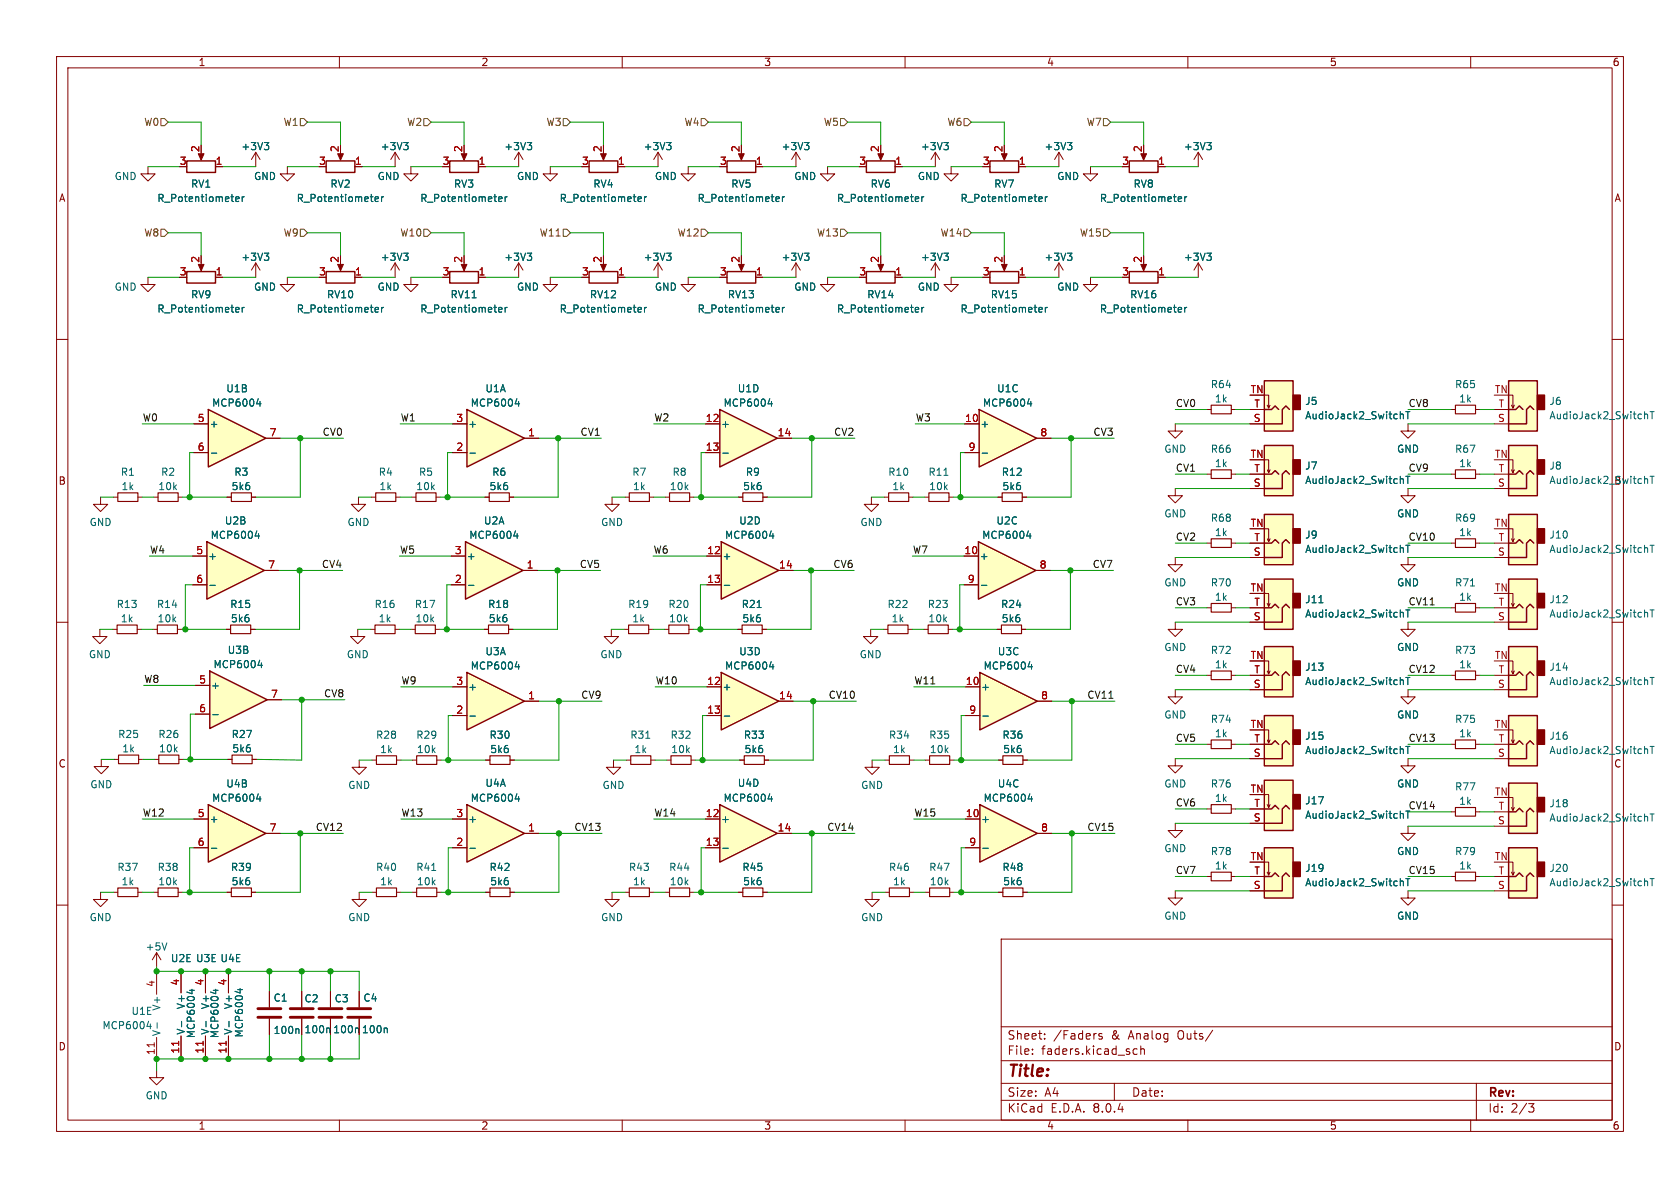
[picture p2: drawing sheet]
<svg xmlns="http://www.w3.org/2000/svg" width="297mm" height="210mm" viewBox="0 0 297 210" stroke-linecap="round" stroke-linejoin="round" font-family="sans-serif">
<defs><g id="words">
<text font-size="2.8" fill="#840000" x="178" y="190.9">Title:</text>
<g font-size="2.1" fill="#840000">
<text x="178" y="184">Sheet:</text>
<text x="186.2" y="184">/Faders</text>
<text x="196.5" y="184">&amp;</text>
<text x="199.7" y="184">Analog</text>
<text x="208.5" y="184">Outs/</text>
<text x="178" y="186.7">File:</text>
<text x="184.1" y="186.7">faders.kicad_sch</text>
<text x="178" y="196.9">KiCad</text>
<text x="178" y="194.1">Size:</text>
<text x="184.7" y="194.1">A4</text>
<text x="185.7" y="196.9">E.D.A.</text>
<text x="193.3" y="196.9">8.0.4</text>
<text x="200" y="194.1">Date:</text>
<text x="263" y="194.3">Rev:</text>
<text x="263" y="196.9">Id:</text>
<text x="267.1" y="196.9">2/3</text>
</g>
<g font-size="1.8" fill="#840000">
<text x="35" y="11.9">1</text>
<text x="85" y="11.9">2</text>
<text x="135" y="11.9">3</text>
<text x="185" y="11.9">4</text>
<text x="235" y="11.9">5</text>
<text x="285" y="11.9">6</text>
<text x="10.3" y="35.9">A</text>
<text x="285.3" y="35.9">A</text>
<text x="10.3" y="85.9">B</text>
<text x="10.3" y="135.9">C</text>
<text x="285.3" y="135.9">C</text>
<text x="10.3" y="185.9">D</text>
<text x="285.3" y="185.9">D</text>
<text x="35" y="199.9">1</text>
<text x="85" y="199.9">2</text>
<text x="135" y="199.9">3</text>
<text x="185" y="199.9">4</text>
<text x="235" y="199.9">5</text>
<text x="285" y="199.9">6</text>
</g>
<g font-size="1.8" fill="#725600">
<text x="25.4" y="22.5">W0</text>
<text x="50" y="22.5">W1</text>
<text x="71.9" y="22.5">W2</text>
<text x="96.5" y="22.5">W3</text>
<text x="120.9" y="22.5">W4</text>
<text x="145.5" y="22.5">W5</text>
<text x="167.4" y="22.5">W6</text>
<text x="192" y="22.5">W7</text>
<text x="25.4" y="42">W8</text>
<text x="50" y="42">W9</text>
<text x="70.7" y="42">W10</text>
<text x="95.3" y="42">W11</text>
<text x="119.7" y="42">W12</text>
<text x="144.3" y="42">W13</text>
<text x="166.2" y="42">W14</text>
<text x="190.8" y="42">W15</text>
</g>
<g font-size="1.8" fill="#a90000">
<text x="31.7" y="29.2">3</text>
<text x="35.3" y="27" transform="rotate(-90 35.3 27)">2</text>
<text x="38" y="29.2">1</text>
<text x="56.3" y="29.2">3</text>
<text x="59.9" y="27" transform="rotate(-90 59.9 27)">2</text>
<text x="62.7" y="29.2">1</text>
<text x="78.2" y="29.2">3</text>
<text x="81.8" y="27" transform="rotate(-90 81.8 27)">2</text>
<text x="84.5" y="29.2">1</text>
<text x="102.8" y="29.2">3</text>
<text x="106.4" y="27" transform="rotate(-90 106.4 27)">2</text>
<text x="109.1" y="29.2">1</text>
<text x="127.2" y="29.2">3</text>
<text x="130.8" y="27" transform="rotate(-90 130.8 27)">2</text>
<text x="133.5" y="29.2">1</text>
<text x="151.8" y="29.2">3</text>
<text x="155.4" y="27" transform="rotate(-90 155.4 27)">2</text>
<text x="158.2" y="29.2">1</text>
<text x="173.7" y="29.2">3</text>
<text x="177.3" y="27" transform="rotate(-90 177.3 27)">2</text>
<text x="180" y="29.2">1</text>
<text x="198.3" y="29.2">3</text>
<text x="201.9" y="27" transform="rotate(-90 201.9 27)">2</text>
<text x="204.7" y="29.2">1</text>
<text x="35.3" y="46.6" transform="rotate(-90 35.3 46.6)">2</text>
<text x="59.9" y="46.6" transform="rotate(-90 59.9 46.6)">2</text>
<text x="81.8" y="46.6" transform="rotate(-90 81.8 46.6)">2</text>
<text x="106.4" y="46.6" transform="rotate(-90 106.4 46.6)">2</text>
<text x="130.8" y="46.6" transform="rotate(-90 130.8 46.6)">2</text>
<text x="155.4" y="46.6" transform="rotate(-90 155.4 46.6)">2</text>
<text x="177.3" y="46.6" transform="rotate(-90 177.3 46.6)">2</text>
<text x="201.9" y="46.6" transform="rotate(-90 201.9 46.6)">2</text>
<text x="31.7" y="48.8">3</text>
<text x="38" y="48.8">1</text>
<text x="56.3" y="48.8">3</text>
<text x="62.7" y="48.8">1</text>
<text x="78.2" y="48.8">3</text>
<text x="84.5" y="48.8">1</text>
<text x="102.8" y="48.8">3</text>
<text x="109.1" y="48.8">1</text>
<text x="127.2" y="48.8">3</text>
<text x="133.5" y="48.8">1</text>
<text x="151.8" y="48.8">3</text>
<text x="158.2" y="48.8">1</text>
<text x="173.7" y="48.8">3</text>
<text x="180" y="48.8">1</text>
<text x="198.3" y="48.8">3</text>
<text x="204.7" y="48.8">1</text>
<text x="221" y="69.6">TN</text>
<text x="264.2" y="69.6">TN</text>
<text x="34.9" y="74.7">5</text>
<text x="47.6" y="77.2">7</text>
<text x="80.6" y="74.7">3</text>
<text x="93.3" y="77.2">1</text>
<text x="124.7" y="74.7">12</text>
<text x="137.4" y="77.2">14</text>
<text x="170.5" y="74.7">10</text>
<text x="183.8" y="77.2">8</text>
<text x="221.5" y="74.7">S</text>
<text x="221.7" y="72.1">T</text>
<text x="264.7" y="74.7">S</text>
<text x="264.8" y="72.1">T</text>
<text x="34.9" y="79.8">6</text>
<text x="80.6" y="79.8">2</text>
<text x="124.7" y="79.8">13</text>
<text x="171.1" y="79.8">9</text>
<text x="221" y="81">TN</text>
<text x="221.7" y="83.6">T</text>
<text x="264.2" y="81">TN</text>
<text x="264.8" y="83.6">T</text>
<text x="221.5" y="86.1">S</text>
<text x="264.7" y="86.1">S</text>
<text x="221" y="93.2">TN</text>
<text x="221.7" y="95.8">T</text>
<text x="264.2" y="93.2">TN</text>
<text x="264.8" y="95.8">T</text>
<text x="34.6" y="98">5</text>
<text x="47.3" y="100.6">7</text>
<text x="80.3" y="98">3</text>
<text x="93" y="100.6">1</text>
<text x="124.9" y="98">12</text>
<text x="137.6" y="100.6">14</text>
<text x="170.4" y="98">10</text>
<text x="183.7" y="100.6">8</text>
<text x="221.5" y="98.3">S</text>
<text x="264.7" y="98.3">S</text>
<text x="34.6" y="103.1">6</text>
<text x="80.3" y="103.1">2</text>
<text x="124.9" y="103.1">13</text>
<text x="171" y="103.1">9</text>
<text x="221" y="104.6">TN</text>
<text x="221.7" y="107.2">T</text>
<text x="264.2" y="104.6">TN</text>
<text x="264.8" y="107.2">T</text>
<text x="221.5" y="109.7">S</text>
<text x="264.7" y="109.7">S</text>
<text x="221" y="116.6">TN</text>
<text x="221.7" y="119.1">T</text>
<text x="264.2" y="116.6">TN</text>
<text x="264.8" y="119.1">T</text>
<text x="35.1" y="120.9">5</text>
<text x="35.1" y="126">6</text>
<text x="47.8" y="123.4">7</text>
<text x="80.6" y="121.2">3</text>
<text x="93.3" y="123.7">1</text>
<text x="124.9" y="121.2">12</text>
<text x="137.6" y="123.7">14</text>
<text x="170.6" y="121.2">10</text>
<text x="184" y="123.7">8</text>
<text x="221.5" y="121.7">S</text>
<text x="264.7" y="121.7">S</text>
<text x="80.6" y="126.2">2</text>
<text x="124.9" y="126.2">13</text>
<text x="171.3" y="126.2">9</text>
<text x="221" y="128.8">TN</text>
<text x="221.7" y="131.3">T</text>
<text x="264.2" y="128.8">TN</text>
<text x="264.8" y="131.3">T</text>
<text x="221.5" y="133.9">S</text>
<text x="264.7" y="133.9">S</text>
<text x="221" y="140.2">TN</text>
<text x="221.7" y="142.7">T</text>
<text x="264.2" y="140.7">TN</text>
<text x="264.8" y="143.3">T</text>
<text x="34.9" y="144.5">5</text>
<text x="34.9" y="149.6">6</text>
<text x="47.6" y="147.1">7</text>
<text x="80.6" y="149.6">2</text>
<text x="80.6" y="144.5">3</text>
<text x="93.3" y="147.1">1</text>
<text x="124.7" y="144.5">12</text>
<text x="124.7" y="149.6">13</text>
<text x="137.4" y="147.1">14</text>
<text x="170.6" y="144.5">10</text>
<text x="171.3" y="149.6">9</text>
<text x="184" y="147.1">8</text>
<text x="221.5" y="145.3">S</text>
<text x="264.7" y="145.8">S</text>
<text x="221" y="152.1">TN</text>
<text x="221.7" y="154.7">T</text>
<text x="264.2" y="152.1">TN</text>
<text x="264.8" y="154.7">T</text>
<text x="221.5" y="157.2">S</text>
<text x="264.7" y="157.2">S</text>
<text x="27.4" y="174.6" transform="rotate(-90 27.4 174.6)">4</text>
<text x="31.7" y="174.3" transform="rotate(-90 31.7 174.3)">4</text>
<text x="36.1" y="174.3" transform="rotate(-90 36.1 174.3)">4</text>
<text x="40.1" y="174.3" transform="rotate(-90 40.1 174.3)">4</text>
<text x="27.4" y="186.6" transform="rotate(-90 27.4 186.6)">11</text>
<text x="31.7" y="186.4" transform="rotate(-90 31.7 186.4)">11</text>
<text x="36.1" y="186.4" transform="rotate(-90 36.1 186.4)">11</text>
<text x="40.1" y="186.4" transform="rotate(-90 40.1 186.4)">11</text>
</g>
<g font-size="1.8" fill="#006464">
<text x="42.6" y="26.8">+3V3</text>
<text x="67.2" y="26.8">+3V3</text>
<text x="89.1" y="26.8">+3V3</text>
<text x="113.7" y="26.8">+3V3</text>
<text x="138.1" y="26.8">+3V3</text>
<text x="162.7" y="26.8">+3V3</text>
<text x="184.6" y="26.8">+3V3</text>
<text x="209.2" y="26.8">+3V3</text>
<text x="20.2" y="32">GND</text>
<text x="27.7" y="35.9">R_Potentiometer</text>
<text x="33.7" y="33.4">RV1</text>
<text x="44.8" y="32">GND</text>
<text x="52.4" y="35.9">R_Potentiometer</text>
<text x="58.3" y="33.4">RV2</text>
<text x="66.7" y="32">GND</text>
<text x="74.2" y="35.9">R_Potentiometer</text>
<text x="80.2" y="33.4">RV3</text>
<text x="91.3" y="32">GND</text>
<text x="98.8" y="35.9">R_Potentiometer</text>
<text x="104.8" y="33.4">RV4</text>
<text x="115.7" y="32">GND</text>
<text x="123.2" y="35.9">R_Potentiometer</text>
<text x="129.2" y="33.4">RV5</text>
<text x="140.3" y="32">GND</text>
<text x="147.9" y="35.9">R_Potentiometer</text>
<text x="153.8" y="33.4">RV6</text>
<text x="162.2" y="32">GND</text>
<text x="169.7" y="35.9">R_Potentiometer</text>
<text x="175.7" y="33.4">RV7</text>
<text x="186.8" y="32">GND</text>
<text x="194.3" y="35.9">R_Potentiometer</text>
<text x="200.3" y="33.4">RV8</text>
<text x="42.6" y="46.3">+3V3</text>
<text x="67.2" y="46.3">+3V3</text>
<text x="89.1" y="46.3">+3V3</text>
<text x="113.7" y="46.3">+3V3</text>
<text x="138.1" y="46.3">+3V3</text>
<text x="162.7" y="46.3">+3V3</text>
<text x="184.6" y="46.3">+3V3</text>
<text x="209.2" y="46.3">+3V3</text>
<text x="20.2" y="51.6">GND</text>
<text x="33.7" y="52.9">RV9</text>
<text x="44.8" y="51.6">GND</text>
<text x="57.7" y="52.9">RV10</text>
<text x="66.7" y="51.6">GND</text>
<text x="79.6" y="52.9">RV11</text>
<text x="91.3" y="51.6">GND</text>
<text x="104.2" y="52.9">RV12</text>
<text x="115.7" y="51.6">GND</text>
<text x="128.6" y="52.9">RV13</text>
<text x="140.3" y="51.6">GND</text>
<text x="153.2" y="52.9">RV14</text>
<text x="162.2" y="51.6">GND</text>
<text x="175.1" y="52.9">RV15</text>
<text x="186.8" y="51.6">GND</text>
<text x="199.7" y="52.9">RV16</text>
<text x="27.7" y="55.5">R_Potentiometer</text>
<text x="52.4" y="55.5">R_Potentiometer</text>
<text x="74.2" y="55.5">R_Potentiometer</text>
<text x="98.8" y="55.5">R_Potentiometer</text>
<text x="123.2" y="55.5">R_Potentiometer</text>
<text x="147.9" y="55.5">R_Potentiometer</text>
<text x="169.7" y="55.5">R_Potentiometer</text>
<text x="194.3" y="55.5">R_Potentiometer</text>
<text x="39.9" y="69.6">U1B</text>
<text x="85.7" y="69.6">U1A</text>
<text x="130.3" y="69.6">U1D</text>
<text x="176.2" y="69.6">U1C</text>
<text x="214" y="68.8">R64</text>
<text x="214.7" y="71.4">1k</text>
<text x="230.6" y="71.8">J5</text>
<text x="257.1" y="68.8">R65</text>
<text x="257.9" y="71.4">1k</text>
<text x="273.8" y="71.8">J6</text>
<text x="37" y="75.8">+</text>
<text x="37.4" y="72.1">MCP6004</text>
<text x="82.7" y="75.8">+</text>
<text x="83.1" y="72.1">MCP6004</text>
<text x="127.4" y="75.8">+</text>
<text x="127.8" y="72.1">MCP6004</text>
<text x="173.2" y="75.8">+</text>
<text x="173.7" y="72.1">MCP6004</text>
<text x="230.6" y="74.3">AudioJack2_SwitchT</text>
<text x="273.8" y="74.3">AudioJack2_SwitchT</text>
<text x="205.7" y="80.2">GND</text>
<text x="214" y="80.2">R66</text>
<text x="214.7" y="82.8">1k</text>
<text x="230.6" y="83.2">J7</text>
<text x="246.9" y="80.2">GND</text>
<text x="257.1" y="80.2">R67</text>
<text x="257.9" y="82.8">1k</text>
<text x="273.8" y="83.2">J8</text>
<text x="21.3" y="84.3">R1</text>
<text x="21.4" y="86.8">1k</text>
<text x="27.9" y="86.8">10k</text>
<text x="28.4" y="84.3">R2</text>
<text x="40.8" y="86.8">5k6</text>
<text x="41.3" y="84.3">R3</text>
<text x="66.9" y="84.3">R4</text>
<text x="67" y="86.8">1k</text>
<text x="73.5" y="86.8">10k</text>
<text x="74" y="84.3">R5</text>
<text x="86.4" y="86.8">5k6</text>
<text x="86.9" y="84.3">R6</text>
<text x="111.7" y="84.3">R7</text>
<text x="111.8" y="86.8">1k</text>
<text x="118.3" y="86.8">10k</text>
<text x="118.8" y="84.3">R8</text>
<text x="131.3" y="86.8">5k6</text>
<text x="131.8" y="84.3">R9</text>
<text x="156.9" y="84.3">R10</text>
<text x="157.7" y="86.8">1k</text>
<text x="164" y="84.3">R11</text>
<text x="164.2" y="86.8">10k</text>
<text x="177" y="84.3">R12</text>
<text x="177.1" y="86.8">5k6</text>
<text x="230.6" y="85.8">AudioJack2_SwitchT</text>
<text x="273.8" y="85.8">AudioJack2_SwitchT</text>
<text x="285.3" y="85.9">B</text>
<text x="15.7" y="93.2">GND</text>
<text x="37.1" y="95.5">MCP6004</text>
<text x="39.6" y="92.9">U2B</text>
<text x="61.3" y="93.2">GND</text>
<text x="82.9" y="95.5">MCP6004</text>
<text x="85.5" y="92.9">U2A</text>
<text x="106.2" y="93.2">GND</text>
<text x="128.1" y="95.5">MCP6004</text>
<text x="130.6" y="92.9">U2D</text>
<text x="152" y="93.2">GND</text>
<text x="173.5" y="95.5">MCP6004</text>
<text x="176" y="92.9">U2C</text>
<text x="205.7" y="91.7">GND</text>
<text x="214" y="92.4">R68</text>
<text x="214.7" y="95">1k</text>
<text x="230.6" y="95.4">J9</text>
<text x="246.9" y="91.7">GND</text>
<text x="257.1" y="92.4">R69</text>
<text x="257.9" y="95">1k</text>
<text x="273.8" y="95.4">J10</text>
<text x="36.7" y="99.2">+</text>
<text x="82.4" y="99.2">+</text>
<text x="127.6" y="99.2">+</text>
<text x="173.1" y="99.2">+</text>
<text x="230.6" y="97.9">AudioJack2_SwitchT</text>
<text x="273.8" y="97.9">AudioJack2_SwitchT</text>
<text x="20.5" y="107.7">R13</text>
<text x="27.6" y="107.7">R14</text>
<text x="40.6" y="107.7">R15</text>
<text x="66.1" y="107.7">R16</text>
<text x="73.2" y="107.7">R17</text>
<text x="86.2" y="107.7">R18</text>
<text x="111" y="107.7">R19</text>
<text x="118.1" y="107.7">R20</text>
<text x="131" y="107.7">R21</text>
<text x="156.8" y="107.7">R22</text>
<text x="163.9" y="107.7">R23</text>
<text x="176.9" y="107.7">R24</text>
<text x="205.7" y="103.9">GND</text>
<text x="214" y="103.9">R70</text>
<text x="214.7" y="106.4">1k</text>
<text x="230.6" y="106.8">J11</text>
<text x="246.9" y="103.9">GND</text>
<text x="257.1" y="103.9">R71</text>
<text x="257.9" y="106.4">1k</text>
<text x="273.8" y="106.8">J12</text>
<text x="21.3" y="110.2">1k</text>
<text x="27.8" y="110.2">10k</text>
<text x="40.7" y="110.2">5k6</text>
<text x="66.9" y="110.2">1k</text>
<text x="73.4" y="110.2">10k</text>
<text x="86.3" y="110.2">5k6</text>
<text x="111.7" y="110.2">1k</text>
<text x="118.2" y="110.2">10k</text>
<text x="131.1" y="110.2">5k6</text>
<text x="157.5" y="110.2">1k</text>
<text x="164" y="110.2">10k</text>
<text x="177" y="110.2">5k6</text>
<text x="230.6" y="109.4">AudioJack2_SwitchT</text>
<text x="273.8" y="109.4">AudioJack2_SwitchT</text>
<text x="15.6" y="116.6">GND</text>
<text x="37.6" y="118.3">MCP6004</text>
<text x="40.2" y="115.8">U3B</text>
<text x="61.2" y="116.6">GND</text>
<text x="83.1" y="118.6">MCP6004</text>
<text x="85.7" y="116">U3A</text>
<text x="106" y="116.6">GND</text>
<text x="128.1" y="118.6">MCP6004</text>
<text x="130.6" y="116">U3D</text>
<text x="151.9" y="116.6">GND</text>
<text x="173.8" y="118.6">MCP6004</text>
<text x="176.3" y="116">U3C</text>
<text x="205.7" y="115.3">GND</text>
<text x="214" y="115.8">R72</text>
<text x="214.7" y="118.3">1k</text>
<text x="230.6" y="118.8">J13</text>
<text x="246.9" y="115.3">GND</text>
<text x="257.1" y="115.8">R73</text>
<text x="257.9" y="118.3">1k</text>
<text x="273.8" y="118.8">J14</text>
<text x="37.2" y="122">+</text>
<text x="82.7" y="122.3">+</text>
<text x="127.6" y="122.3">+</text>
<text x="173.4" y="122.3">+</text>
<text x="230.6" y="121.3">AudioJack2_SwitchT</text>
<text x="273.8" y="121.3">AudioJack2_SwitchT</text>
<text x="20.8" y="130.7">R25</text>
<text x="27.9" y="130.7">R26</text>
<text x="40.9" y="130.7">R27</text>
<text x="66.4" y="130.8">R28</text>
<text x="73.5" y="130.8">R29</text>
<text x="86.4" y="130.8">R30</text>
<text x="111.3" y="130.8">R31</text>
<text x="118.4" y="130.8">R32</text>
<text x="131.4" y="130.8">R33</text>
<text x="157.1" y="130.8">R34</text>
<text x="164.2" y="130.8">R35</text>
<text x="177.1" y="130.8">R36</text>
<text x="205.7" y="127.2">GND</text>
<text x="214" y="128">R74</text>
<text x="214.7" y="130.5">1k</text>
<text x="230.6" y="131">J15</text>
<text x="246.9" y="127.2">GND</text>
<text x="257.1" y="128">R75</text>
<text x="257.9" y="130.5">1k</text>
<text x="273.8" y="131">J16</text>
<text x="21.5" y="133.2">1k</text>
<text x="28" y="133.2">10k</text>
<text x="41" y="133.2">5k6</text>
<text x="67.1" y="133.3">1k</text>
<text x="73.6" y="133.3">10k</text>
<text x="86.6" y="133.3">5k6</text>
<text x="112.1" y="133.3">1k</text>
<text x="118.6" y="133.3">10k</text>
<text x="131.5" y="133.3">5k6</text>
<text x="157.8" y="133.3">1k</text>
<text x="164.3" y="133.3">10k</text>
<text x="177.2" y="133.3">5k6</text>
<text x="230.6" y="133.5">AudioJack2_SwitchT</text>
<text x="273.8" y="133.5">AudioJack2_SwitchT</text>
<text x="15.9" y="139.5">GND</text>
<text x="37.4" y="141.9">MCP6004</text>
<text x="39.9" y="139.4">U4B</text>
<text x="61.5" y="139.7">GND</text>
<text x="83.1" y="141.9">MCP6004</text>
<text x="85.7" y="139.3">U4A</text>
<text x="106.4" y="139.7">GND</text>
<text x="127.8" y="141.9">MCP6004</text>
<text x="130.3" y="139.3">U4D</text>
<text x="152.1" y="139.7">GND</text>
<text x="173.8" y="141.9">MCP6004</text>
<text x="176.3" y="139.4">U4C</text>
<text x="205.7" y="139.4">GND</text>
<text x="214" y="139.4">R76</text>
<text x="214.7" y="142">1k</text>
<text x="230.6" y="142.4">J17</text>
<text x="246.9" y="139.4">GND</text>
<text x="248.9" y="143.2">CV14</text>
<text x="257.1" y="139.9">R77</text>
<text x="257.9" y="142.5">1k</text>
<text x="273.8" y="142.9">J18</text>
<text x="37" y="145.6">+</text>
<text x="82.7" y="145.6">+</text>
<text x="127.4" y="145.6">+</text>
<text x="173.4" y="145.6">+</text>
<text x="230.6" y="144.9">AudioJack2_SwitchT</text>
<text x="273.8" y="145.4">AudioJack2_SwitchT</text>
<text x="20.7" y="154.2">R37</text>
<text x="27.8" y="154.2">R38</text>
<text x="40.7" y="154.2">R39</text>
<text x="66.4" y="154.2">R40</text>
<text x="73.5" y="154.2">R41</text>
<text x="86.4" y="154.2">R42</text>
<text x="111.1" y="154.2">R43</text>
<text x="118.2" y="154.2">R44</text>
<text x="131.1" y="154.2">R45</text>
<text x="157.1" y="154.2">R46</text>
<text x="164.2" y="154.2">R47</text>
<text x="177.1" y="154.2">R48</text>
<text x="205.7" y="150.8">GND</text>
<text x="214" y="151.4">R78</text>
<text x="214.7" y="153.9">1k</text>
<text x="230.6" y="154.3">J19</text>
<text x="246.9" y="151.4">GND</text>
<text x="257.1" y="151.4">R79</text>
<text x="257.9" y="153.9">1k</text>
<text x="273.8" y="154.3">J20</text>
<text x="21.4" y="156.7">1k</text>
<text x="27.9" y="156.7">10k</text>
<text x="40.8" y="156.7">5k6</text>
<text x="67.1" y="156.7">1k</text>
<text x="73.6" y="156.7">10k</text>
<text x="86.6" y="156.7">5k6</text>
<text x="111.8" y="156.7">1k</text>
<text x="118.3" y="156.7">10k</text>
<text x="131.3" y="156.7">5k6</text>
<text x="157.8" y="156.7">1k</text>
<text x="164.3" y="156.7">10k</text>
<text x="177.2" y="156.7">5k6</text>
<text x="230.6" y="156.9">AudioJack2_SwitchT</text>
<text x="273.8" y="156.9">AudioJack2_SwitchT</text>
<text x="15.7" y="163">GND</text>
<text x="61.5" y="163">GND</text>
<text x="106.2" y="163">GND</text>
<text x="152.1" y="163">GND</text>
<text x="205.7" y="162.8">GND</text>
<text x="246.9" y="162.8">GND</text>
<text x="25.6" y="168.2">+5V</text>
<text x="30.1" y="170.3">U2E U3E U4E</text>
<text x="23.1" y="179.6">U1E</text>
<text x="28.5" y="178.8" transform="rotate(-90 28.5 178.8)">V+</text>
<text x="32.9" y="178.5" transform="rotate(-90 32.9 178.5)">V+</text>
<text x="37.2" y="178.5" transform="rotate(-90 37.2 178.5)">V+</text>
<text x="41.2" y="178.5" transform="rotate(-90 41.2 178.5)">V+</text>
<text x="48.3" y="177.3">C1</text>
<text x="53.7" y="177.4">C2</text>
<text x="59.1" y="177.4">C3</text>
<text x="64.1" y="177.3">C4</text>
<text x="18" y="182.1">MCP6004</text>
<text x="28.5" y="183.3" transform="rotate(-90 28.5 183.3)">V-</text>
<text x="32.9" y="183" transform="rotate(-90 32.9 183)">V-</text>
<text x="34.6" y="183.6" transform="rotate(-90 34.6 183.6)">MCP6004</text>
<text x="37.2" y="183" transform="rotate(-90 37.2 183)">V-</text>
<text x="38.8" y="183.6" transform="rotate(-90 38.8 183.6)">MCP6004</text>
<text x="41.2" y="183" transform="rotate(-90 41.2 183)">V-</text>
<text x="43.2" y="183.5" transform="rotate(-90 43.2 183.5)">MCP6004</text>
<text x="48.3" y="183">100n</text>
<text x="53.7" y="182.9">100n</text>
<text x="58.8" y="182.9">100n</text>
<text x="63.9" y="182.9">100n</text>
<text x="25.6" y="194.5">GND</text>
</g>
<g font-size="1.8" fill="#0f0f0f">
<text x="25.1" y="74.6">W0</text>
<text x="56.9" y="77.1">CV0</text>
<text x="70.7" y="74.6">W1</text>
<text x="102.5" y="77.1">CV1</text>
<text x="115.6" y="74.6">W2</text>
<text x="147.4" y="77.1">CV2</text>
<text x="161.8" y="74.6">W3</text>
<text x="193.2" y="77.1">CV3</text>
<text x="207.8" y="72">CV0</text>
<text x="248.9" y="72">CV8</text>
<text x="207.8" y="83.5">CV1</text>
<text x="248.9" y="83.5">CV9</text>
<text x="207.8" y="95.7">CV2</text>
<text x="248.9" y="95.7">CV10</text>
<text x="26.4" y="97.9">W4</text>
<text x="56.8" y="100.5">CV4</text>
<text x="70.6" y="97.9">W5</text>
<text x="102.4" y="100.5">CV5</text>
<text x="115.4" y="97.9">W6</text>
<text x="147.2" y="100.5">CV6</text>
<text x="161.3" y="97.9">W7</text>
<text x="193.1" y="100.5">CV7</text>
<text x="207.8" y="107.1">CV3</text>
<text x="248.9" y="107.1">CV11</text>
<text x="207.8" y="119">CV4</text>
<text x="248.9" y="119">CV12</text>
<text x="25.4" y="120.8">W8</text>
<text x="57.2" y="123.3">CV8</text>
<text x="70.9" y="121.1">W9</text>
<text x="102.7" y="123.6">CV9</text>
<text x="115.8" y="121.1">W10</text>
<text x="146.4" y="123.6">CV10</text>
<text x="161.5" y="121.1">W11</text>
<text x="192.1" y="123.6">CV11</text>
<text x="207.8" y="131.2">CV5</text>
<text x="248.9" y="131.2">CV13</text>
<text x="207.8" y="142.7">CV6</text>
<text x="25.1" y="144.4">W12</text>
<text x="55.7" y="147">CV12</text>
<text x="70.9" y="144.4">W13</text>
<text x="101.4" y="147">CV13</text>
<text x="115.6" y="144.4">W14</text>
<text x="146.1" y="147">CV14</text>
<text x="161.5" y="144.4">W15</text>
<text x="192.1" y="147">CV15</text>
<text x="207.8" y="154.6">CV7</text>
<text x="248.9" y="154.6">CV15</text>
</g>
</g></defs>
<g fill="none" stroke="#840000" stroke-width=".18">
<path d="M10 10h277v190h-277zM12 12h273v186h-273zM60 10v2M110 10v2M160 10v2M210 10v2M260 10v2M10 60h2M285 60h2M10 110h2M10 160h2M285 160h2"/>
<path d="M53.3 175.3v2.8M177 166h108v32h-108zM53.3 180.1v2.8M60 198v2M110 198v2M160 198v2M177 194.5h108M177 191.5h108M177 187.5h108M177 181.5h108M182.5 186.3v.1M182.5 185.5v.1"/>
<path d="M184.7 183.6v.1M184.7 182.8v.1M194.8 182.8l-.3-.1-.3 .2 .1 .2 .5 .2v.3h-.6M197 191.5v3M200.3 186.1l.3 .3 .4-.1M201 185.5l-.4-.1-.3 .3M201.7 185.5l.2-.1 .3 .1 .1 .9M201.7 184.9v1.5M210 198v2M214.4 182.1l-1.3 2M260 198v2M261 191.5v6.5"/>
<path d="M270.2 195.1h1l-.5 .6 .4 .1 .1 .5-.3 .3h-.4"/>
</g>
<path d="M51.3 179.8h4.1M51.3 178.3h4.1" fill="none" stroke="#840000" stroke-width=".51"/>
<path d="M58.1 181.7l.2 .2v.7" fill="none" stroke="#006464" stroke-width=".18"/>
<path d="M223.5 102.4h5.1v8.9h-5.1z" fill="#ffffc2"/>
<path d="M228.6 104.9h1.3v2.5h-1.3z" fill="#840000" stroke="#840000" stroke-width=".25"/>
<path d="M248.9 74.9v1.3h1.3l-1.3 1.3-1.3-1.3h1.3M248.9 98.6v1.2h1.3l-1.3 1.3-1.3-1.3h1.3M248.9 86.4v1.2h1.3l-1.3 1.3-1.3-1.3h1.3M221 110h2.5M221 107.4h2.5M223.5 104.9h.8v2.3l.2-.5M224 106.7l.3 .5" fill="none" stroke="#840000" stroke-width=".18"/>
<path d="M223.5 102.4h5.1v8.9h-5.1zM223.5 107.4h1.3l.6-.6 .7 .6M228 107.4l-.7-.6-.6 .6v2.6h-3.2" fill="none" stroke="#840000" stroke-width=".25"/>
<path d="M233.2 106.6h.7M247.6 108.3h.4l.1 .8M248.5 107.8h.7M248.9 107.8v1.3" fill="none" stroke="#006464" stroke-width=".18"/>
<path d="M223.5 78.7h5.1v8.9h-5.1z" fill="#ffffc2"/>
<path d="M228.6 81.3h1.3v2.5h-1.3z" fill="#840000" stroke="#840000" stroke-width=".25"/>
<path d="M213.4 72.4h.7M217.7 72.4h.7M221 86.4h2.5M221 83.8h2.5M223.5 81.3h.8v2.3l.2-.5M224 83.1l.3 .5" fill="none" stroke="#840000" stroke-width=".18"/>
<path d="M223.5 78.7h5.1v8.9h-5.1zM223.5 83.8h1.3l.6-.6 .7 .6M228 83.8l-.7-.6-.6 .6v2.6h-3.2" fill="none" stroke="#840000" stroke-width=".25"/>
<path d="M247.6 84.7h.4l.1 .8M248.5 84.2h.7M248.9 84.2v1.3" fill="none" stroke="#006464" stroke-width=".18"/>
<path d="M214.1 71.6h3.6v1.6h-3.6z" fill="none" stroke="#840000" stroke-width=".2"/>
<path d="M223.5 90.9h5.1v8.9h-5.1z" fill="#ffffc2"/>
<path d="M228.6 93.5h1.3v2.5h-1.3z" fill="#840000" stroke="#840000" stroke-width=".25"/>
<path d="M221 98.6h2.5M221 96h2.5M223.5 93.5h.8v2.3l.2-.5M224 95.3l.3 .5" fill="none" stroke="#840000" stroke-width=".18"/>
<path d="M223.5 90.9h5.1v8.9h-5.1zM223.5 96h1.3l.6-.6 .7 .6M228 96l-.7-.6-.6 .6v2.6h-3.2" fill="none" stroke="#840000" stroke-width=".25"/>
<path d="M247.6 96.9h.4l.1 .8M248.5 96.4h.7M248.9 96.4v1.3" fill="none" stroke="#006464" stroke-width=".18"/>
<path d="M223.5 67.3h5.1v8.9h-5.1z" fill="#ffffc2"/>
<path d="M228.6 69.9h1.3v2.5h-1.3z" fill="#840000" stroke="#840000" stroke-width=".25"/>
<g fill="none" stroke="#840000" stroke-width=".18">
<path d="M221 74.9h2.5M221 72.4h2.5M223.5 69.9h.8v2.2l.2-.5M224 71.6l.3 .5M256.5 72.4h.8M260.9 72.4h.7M256.5 83.8h.8M260.9 83.8h.7M256.5 107.4h.8M260.9 107.4h.7M108.5 134.4v1.2h1.2l-1.2 1.3-1.3-1.3h1.3M110.7 134.4h.8"/>
<path d="M115.1 134.4h.7"/>
</g>
<path d="M223.5 67.3h5.1v8.9h-5.1zM223.5 72.4h1.3l.6-.6 .7 .6M228 72.4l-.7-.6-.6 .6v2.5h-3.2" fill="none" stroke="#840000" stroke-width=".25"/>
<path d="M247.6 73.3h.4l.1 .7M248.5 72.8h.7M248.9 72.8v1.2M260 103.6h.7M114.2 130.5h.7" fill="none" stroke="#006464" stroke-width=".18"/>
<path d="M257.3 71.6h3.6v1.6h-3.6zM257.3 83.1h3.6v1.5h-3.6zM257.3 106.7h3.6v1.5h-3.6zM111.5 133.6h3.6v1.5h-3.6z" fill="none" stroke="#840000" stroke-width=".2"/>
<path d="M266.7 102.4h5.1v8.9h-5.1z" fill="#ffffc2"/>
<path d="M271.8 104.9h1.2v2.5h-1.2z" fill="#840000" stroke="#840000" stroke-width=".25"/>
<path d="M264.2 110h2.5M264.2 107.4h2.5M266.7 104.9h.8v2.3l.2-.5M267.2 106.7l.3 .5" fill="none" stroke="#840000" stroke-width=".18"/>
<path d="M266.7 102.4h5.1v8.9h-5.1zM266.7 107.4h1.3l.6-.6 .6 .6M271.1 107.4l-.6-.6-.6 .6v2.6h-3.2" fill="none" stroke="#840000" stroke-width=".25"/>
<path d="M290.8 108.3h.4l.1 .8M291.7 107.8h.7M292.1 107.8v1.3" fill="none" stroke="#006464" stroke-width=".18"/>
<path d="M266.7 90.9h5.1v8.9h-5.1z" fill="#ffffc2"/>
<path d="M271.8 93.5h1.2v2.5h-1.2z" fill="#840000" stroke="#840000" stroke-width=".25"/>
<path d="M264.2 98.6h2.5M264.2 96h2.5M266.7 93.5h.8v2.3l.2-.5M267.2 95.3l.3 .5" fill="none" stroke="#840000" stroke-width=".18"/>
<path d="M266.7 90.9h5.1v8.9h-5.1zM266.7 96h1.3l.6-.6 .6 .6M271.1 96l-.6-.6-.6 .6v2.6h-3.2" fill="none" stroke="#840000" stroke-width=".25"/>
<path d="M290.8 96.9h.4l.1 .8M291.7 96.4h.7M292.1 96.4v1.3" fill="none" stroke="#006464" stroke-width=".18"/>
<path d="M266.7 67.3h5.1v8.9h-5.1z" fill="#ffffc2"/>
<path d="M271.8 69.9h1.2v2.5h-1.2z" fill="#840000" stroke="#840000" stroke-width=".25"/>
<path d="M264.2 74.9h2.5M264.2 72.4h2.5M266.7 69.9h.8v2.2l.2-.5M267.2 71.6l.3 .5" fill="none" stroke="#840000" stroke-width=".18"/>
<path d="M266.7 67.3h5.1v8.9h-5.1zM266.7 72.4h1.3l.6-.6 .6 .6M271.1 72.4l-.6-.6-.6 .6v2.5h-3.2" fill="none" stroke="#840000" stroke-width=".25"/>
<path d="M290.8 73.3h.4l.1 .7M291.7 72.8h.7M292.1 72.8v1.2" fill="none" stroke="#006464" stroke-width=".18"/>
<path d="M266.7 78.7h5.1v8.9h-5.1z" fill="#ffffc2"/>
<path d="M271.8 81.3h1.2v2.5h-1.2z" fill="#840000" stroke="#840000" stroke-width=".25"/>
<g fill="none" stroke="#840000" stroke-width=".18">
<path d="M256.5 96h.8M260.9 96h.7M264.2 86.4h2.5M264.2 83.8h2.5M266.7 81.3h.8v2.3l.2-.5M267.2 83.1l.3 .5M108.1 111.3v1.2h1.2l-1.2 1.3-1.3-1.3h1.3M110.4 111.3h.7M114.7 111.3h.7M207.8 121.9v1.3h1.2l-1.2 1.3-1.3-1.3h1.3M213.4 131.6h.7M217.7 131.6h.7"/>
<path d="M108.2 157.7v1.3h1.3l-1.3 1.3-1.3-1.3h1.3M110.5 157.7h.8M114.8 157.7h.8M163.6 157.7h.7M167.9 157.7h.8M176.5 157.7h.8M180.8 157.7h.8"/>
</g>
<path d="M266.7 78.7h5.1v8.9h-5.1zM266.7 83.8h1.3l.6-.6 .6 .6M271.1 83.8l-.6-.6-.6 .6v2.6h-3.2" fill="none" stroke="#840000" stroke-width=".25"/>
<path d="M290.8 84.7h.4l.1 .8M291.7 84.2h.7M292.1 84.2v1.3" fill="none" stroke="#006464" stroke-width=".18"/>
<path d="M257.3 95.3h3.6v1.5h-3.6zM111.1 110.5h3.6v1.5h-3.6zM214.1 130.8h3.6v1.5h-3.6zM111.3 157h3.5v1.5h-3.5zM164.3 157h3.6v1.5h-3.6zM177.3 157h3.5v1.5h-3.5z" fill="none" stroke="#840000" stroke-width=".2"/>
<path d="M173.2 118.9l10.2 5.1-10.2 5z" fill="#ffffc2"/>
<path d="M33 28.4h5.1v2.1h-5.1zM173.2 118.9l10.2 5.1-10.2 5z" fill="none" stroke="#840000" stroke-width=".25"/>
<g fill="none" stroke="#840000" stroke-width=".18">
<path d="M26.2 29.5v1.2h1.2l-1.2 1.3-1.3-1.3h1.3M35.6 26.9v1M38.1 29.5h1.3M45.2 26.9l-.8 1.3M45.2 26.9v2.6M45.2 26.9l.8 1.3M50.8 29.5v1.2h1.3l-1.3 1.3-1.3-1.3h1.3M163.6 134.4h.7M167.9 134.4h.8M170.7 121.4h2.5M170.7 126.5h2.5M176.5 134.4h.8"/>
<path d="M180.8 134.4h.8M183.4 124h2.5M207.8 134.1v1.3h1.2l-1.2 1.3-1.3-1.3h1.3M207.8 145.5v1.3h1.2l-1.2 1.3-1.3-1.3h1.3M207.8 157.5v1.3h1.2l-1.2 1.2-1.3-1.2h1.3M213.4 143h.7M213.4 154.9h.7M217.7 143h.7M217.7 154.9h.7"/>
</g>
<path d="M41.7 35.2l.6-.1-.1-.3h-.4l-.1 .2v.6h.5M42.8 34.8v.8M43.2 34.8l-.4 .2M46.7 25.2h.8l-.4 .5M47.3 25.7l.2 .2v.3l-.2 .3M181.8 117.9h.7M182.4 117.4v.9M173.8 126.6h.9" fill="none" stroke="#006464" stroke-width=".18"/>
<path d="M164.3 133.6h3.6v1.5h-3.6zM177.3 133.6h3.5v1.5h-3.5zM214.1 142.2h3.6v1.6h-3.6zM214.1 154.2h3.6v1.5h-3.6z" fill="none" stroke="#840000" stroke-width=".2"/>
<path d="M35.1 27.2h1l-.5 1.1z" fill="#840000" stroke="#840000" stroke-width=".18"/>
<path d="M173.2 142.2l10.2 5.1-10.2 5.1z" fill="#ffffc2"/>
<path d="M57.7 48h5v2h-5zM173.2 142.2l10.2 5.1-10.2 5.1z" fill="none" stroke="#840000" stroke-width=".25"/>
<g fill="none" stroke="#840000" stroke-width=".18">
<path d="M26.2 49v1.3h1.2l-1.2 1.3-1.3-1.3h1.3M60.2 46.5v1M62.7 49h1.3M69.8 46.5l-.7 1.3M69.8 46.5v2.5M69.8 46.5l.8 1.3M72.6 49v1.3h1.3l-1.3 1.3-1.2-1.3h1.2M207.8 86.4v1.2h1.2l-1.2 1.3-1.3-1.3h1.3M207.8 98.6v1.2h1.2l-1.2 1.3-1.3-1.3h1.3M213.4 96h.7M217.7 96h.7M163.3 111.3h.8"/>
<path d="M167.6 111.3h.8M207.8 110v1.3h1.2l-1.2 1.2-1.3-1.2h1.3M213.4 107.4h.7M217.7 107.4h.7M170.7 144.8h2.5M170.7 149.9h2.5M183.4 147.3h2.5"/>
</g>
<path d="M66.3 54.8l.6-.2v-.2l-.4-.1-.2 .2 .1 .6h.5M67.5 54.3v.9M67.8 54.3l-.3 .3M71.4 44.8h.7l-.4 .4M71.9 45.2l.2 .3v.3l-.2 .2M173.8 150h.9M181.8 141.2h.7M182.4 140.8v.9" fill="none" stroke="#006464" stroke-width=".18"/>
<path d="M214.1 95.3h3.6v1.5h-3.6zM164.1 110.5h3.5v1.5h-3.5zM214.1 106.7h3.6v1.5h-3.6z" fill="none" stroke="#840000" stroke-width=".2"/>
<path d="M59.7 46.7h1l-.5 1.2z" fill="#840000" stroke="#840000" stroke-width=".18"/>
<path d="M173 95.8l10.1 5-10.1 5.1z" fill="#ffffc2"/>
<path d="M57.7 28.4h5v2.1h-5zM33 48h5.1v2h-5.1zM173 95.8l10.1 5-10.1 5.1z" fill="none" stroke="#840000" stroke-width=".25"/>
<g fill="none" stroke="#840000" stroke-width=".18">
<path d="M60.2 26.9v1M62.7 29.5h1.3M69.8 26.9l-.7 1.3M69.8 26.9v2.6M69.8 26.9l.8 1.3M72.6 29.5v1.2h1.3l-1.3 1.3-1.2-1.3h1.2M35.6 46.5v1M38.1 49h1.3M45.2 46.5l-.8 1.3M45.2 46.5v2.5M45.2 46.5l.8 1.3M50.8 49v1.3h1.3l-1.3 1.3-1.3-1.3h1.3"/>
<path d="M163.4 87.9h.8M167.8 87.9h.7M170.4 98.3h2.6M176.4 87.9h.8M180.7 87.9h.8M170.4 103.4h2.6M176.3 111.3h.7M180.6 111.3h.8M183.1 100.8h2.6"/>
</g>
<g fill="none" stroke="#006464" stroke-width=".18">
<path d="M66.3 35.2l.6-.1v-.3h-.4l-.2 .2 .1 .6h.5M67.5 34.8v.8M67.8 34.8l-.3 .2M71.4 25.2h.7l-.4 .5M71.9 25.7l.2 .2v.3l-.2 .3M41.7 54.8l.6-.2-.1-.2-.4-.1-.1 .2v.6h.5M42.8 54.3v.9M43.2 54.3l-.4 .3M46.7 44.8h.8l-.4 .4M47.3 45.2l.2 .3v.3l-.2 .2M166.9 84h.7M181.5 94.8h.8"/>
<path d="M182.1 94.3v.9M173.5 103.5h1"/>
</g>
<path d="M164.2 87.1h3.6v1.5h-3.6zM177.2 87.1h3.5v1.5h-3.5zM177 110.5h3.6v1.5h-3.6z" fill="none" stroke="#840000" stroke-width=".2"/>
<g fill="#840000" stroke="#840000" stroke-width=".18">
<path d="M59.7 27.2h1l-.5 1.1z"/>
<path d="M35.1 46.7h1l-.5 1.2z"/>
</g>
<path d="M36.8 72.4l10.2 5.1-10.2 5.1z" fill="#ffffc2"/>
<path d="M36.8 72.4l10.2 5.1-10.2 5.1z" fill="none" stroke="#840000" stroke-width=".25"/>
<path d="M34.3 74.9h2.5M47 77.5h2.5M34.3 80h2.5" fill="none" stroke="#840000" stroke-width=".18"/>
<path d="M45.4 71.4h.7M46 71v.8M37.4 80.1h.9" fill="none" stroke="#006464" stroke-width=".18"/>
<path d="M173.1 72.4l10.2 5.1-10.2 5.1z" fill="#ffffc2"/>
<path d="M173.1 72.4l10.2 5.1-10.2 5.1z" fill="none" stroke="#840000" stroke-width=".25"/>
<path d="M170.6 74.9h2.5M183.3 77.5h2.5M207.8 74.9v1.3h1.2l-1.2 1.3-1.3-1.3h1.3M170.6 80h2.5M213.4 83.8h.7M217.7 83.8h.7" fill="none" stroke="#840000" stroke-width=".18"/>
<path d="M181.6 71.4h.8M182.2 71v.8M173.6 80.1h1" fill="none" stroke="#006464" stroke-width=".18"/>
<path d="M214.1 83.1h3.6v1.5h-3.6z" fill="none" stroke="#840000" stroke-width=".2"/>
<path d="M223.5 114.3h5.1v8.9h-5.1z" fill="#ffffc2"/>
<path d="M228.6 116.8h1.3v2.6h-1.3z" fill="#840000" stroke="#840000" stroke-width=".25"/>
<path d="M221 119.4h2.5M223.5 116.8h.8v2.3l.2-.5M224 118.6l.3 .5M221 121.9h2.5" fill="none" stroke="#840000" stroke-width=".18"/>
<path d="M223.5 114.3h5.1v8.9h-5.1zM223.5 119.4h1.3l.6-.7 .7 .7M228 119.4l-.7-.7-.6 .7v2.5h-3.2" fill="none" stroke="#840000" stroke-width=".25"/>
<path d="M248.5 119.8h.7M248.9 119.8v1.2M247.6 120.2h.4l.1 .8" fill="none" stroke="#006464" stroke-width=".18"/>
<path d="M223.5 137.9h5.1v8.9h-5.1z" fill="#ffffc2"/>
<path d="M228.6 140.5h1.3v2.5h-1.3z" fill="#840000" stroke="#840000" stroke-width=".25"/>
<path d="M154.1 87.9v1.3h1.2l-1.2 1.2-1.3-1.2h1.3M156.3 87.9h.8M160.7 87.9h.7M248.9 121.9v1.3h1.3l-1.3 1.3-1.3-1.3h1.3M248.9 134.1v1.3h1.3l-1.3 1.3-1.3-1.3h1.3M221 145.5h2.5M221 143h2.5M223.5 140.5h.8v2.2l.2-.5M224 142.2l.3 .5" fill="none" stroke="#840000" stroke-width=".18"/>
<path d="M223.5 137.9h5.1v8.9h-5.1zM223.5 143h1.3l.6-.6 .7 .6M228 143l-.7-.6-.6 .6v2.5h-3.2" fill="none" stroke="#840000" stroke-width=".25"/>
<path d="M247.6 143.9h.4l.1 .7M248.9 143.4v1.2" fill="none" stroke="#006464" stroke-width=".18"/>
<path d="M157.1 87.1h3.6v1.5h-3.6z" fill="none" stroke="#840000" stroke-width=".2"/>
<path d="M223.5 126.5h5.1v8.9h-5.1z" fill="#ffffc2"/>
<path d="M228.6 129h1.3v2.6h-1.3z" fill="#840000" stroke="#840000" stroke-width=".25"/>
<path d="M221 134.1h2.5M221 131.6h2.5M223.5 129h.8v2.3l.2-.5M224 130.8l.3 .5" fill="none" stroke="#840000" stroke-width=".18"/>
<path d="M223.5 126.5h5.1v8.9h-5.1zM223.5 131.6h1.3l.6-.7 .7 .7M228 131.6l-.7-.7-.6 .7v2.5h-3.2" fill="none" stroke="#840000" stroke-width=".25"/>
<path d="M247.6 132.4h.4l.1 .8M248.5 131.9h.7M248.9 131.9v1.3" fill="none" stroke="#006464" stroke-width=".18"/>
<path d="M223.5 149.9h5.1v8.9h-5.1z" fill="#ffffc2"/>
<path d="M228.6 152.4h1.3v2.5h-1.3z" fill="#840000" stroke="#840000" stroke-width=".25"/>
<path d="M221 157.5h2.5M221 154.9h2.5M223.5 152.4h.8v2.3l.2-.5M224 154.2l.3 .5" fill="none" stroke="#840000" stroke-width=".18"/>
<path d="M223.5 149.9h5.1v8.9h-5.1zM223.5 154.9h1.3l.6-.6 .7 .6M228 154.9l-.7-.6-.6 .6v2.6h-3.2" fill="none" stroke="#840000" stroke-width=".25"/>
<path d="M247.6 155.8h.4l.1 .8M248.5 155.3h.7M248.9 155.3v1.3" fill="none" stroke="#006464" stroke-width=".18"/>
<path d="M127.3 72.4l10.1 5.1-10.1 5.1z" fill="#ffffc2"/>
<path d="M127.3 72.4l10.1 5.1-10.1 5.1z" fill="none" stroke="#840000" stroke-width=".25"/>
<g fill="none" stroke="#840000" stroke-width=".18">
<path d="M116.3 46.5l-.7 1.3M116.3 46.5v2.5M116.3 46.5l.8 1.3M121.7 49v1.3h1.2l-1.2 1.3-1.3-1.3h1.3M124.7 74.9h2.6M137.4 77.5h2.6M124.7 80h2.6M256.5 131.6h.8M260.9 131.6h.7M248.9 146.1v1.2h1.3l-1.3 1.3-1.3-1.3h1.3M248.9 157.5v1.3h1.3l-1.3 1.2-1.3-1.2h1.3M256.5 154.9h.8"/>
<path d="M260.9 154.9h.7"/>
</g>
<path d="M117.8 44.8h.8l-.4 .4M118.4 45.2l.2 .3v.3l-.2 .2M135.8 71.4h.8M136.4 71v.8M127.8 80.1h1" fill="none" stroke="#006464" stroke-width=".18"/>
<path d="M257.3 130.8h3.6v1.5h-3.6zM257.3 154.2h3.6v1.5h-3.6z" fill="none" stroke="#840000" stroke-width=".2"/>
<path d="M266.7 114.3h5.1v8.9h-5.1z" fill="#ffffc2"/>
<path d="M271.8 116.8h1.2v2.6h-1.2z" fill="#840000" stroke="#840000" stroke-width=".25"/>
<path d="M256.5 119.4h.8M260.9 119.4h.7M264.2 119.4h2.5M266.7 116.8h.8v2.3l.2-.5M267.2 118.6l.3 .5M264.2 121.9h2.5" fill="none" stroke="#840000" stroke-width=".18"/>
<path d="M266.7 114.3h5.1v8.9h-5.1zM266.7 119.4h1.3l.6-.7 .6 .7M271.1 119.4l-.6-.7-.6 .7v2.5h-3.2" fill="none" stroke="#840000" stroke-width=".25"/>
<path d="M291.7 119.8h.7M292.1 119.8v1.2M290.8 120.2h.4l.1 .8" fill="none" stroke="#006464" stroke-width=".18"/>
<path d="M257.3 118.6h3.6v1.5h-3.6z" fill="none" stroke="#840000" stroke-width=".2"/>
<path d="M266.7 126.5h5.1v8.9h-5.1z" fill="#ffffc2"/>
<path d="M271.8 129h1.2v2.6h-1.2z" fill="#840000" stroke="#840000" stroke-width=".25"/>
<path d="M213.4 119.4h.7M217.7 119.4h.7M264.2 134.1h2.5M264.2 131.6h2.5M266.7 129h.8v2.3l.2-.5M267.2 130.8l.3 .5M256.5 143.5h.8M260.9 143.5h.7" fill="none" stroke="#840000" stroke-width=".18"/>
<path d="M266.7 126.5h5.1v8.9h-5.1zM266.7 131.6h1.3l.6-.7 .6 .7M271.1 131.6l-.6-.7-.6 .7v2.5h-3.2" fill="none" stroke="#840000" stroke-width=".25"/>
<path d="M290.8 132.4h.4l.1 .8M291.7 131.9h.7M292.1 131.9v1.3" fill="none" stroke="#006464" stroke-width=".18"/>
<path d="M214.1 118.6h3.6v1.5h-3.6zM257.3 142.7h3.6v1.6h-3.6z" fill="none" stroke="#840000" stroke-width=".2"/>
<path d="M266.7 138.4h5.1v8.9h-5.1z" fill="#ffffc2"/>
<path d="M271.8 141h1.2v2.5h-1.2z" fill="#840000" stroke="#840000" stroke-width=".25"/>
<path d="M108.2 87.9v1.3h1.3l-1.3 1.2-1.3-1.2h1.3M117.6 87.9h.8M121.9 87.9h.8M130.6 87.9h.7M134.9 87.9h.7M264.2 146.1h2.5M264.2 143.5h2.5M266.7 141h.8v2.3l.2-.6M267.2 142.7l.3 .6" fill="none" stroke="#840000" stroke-width=".18"/>
<path d="M266.7 138.4h5.1v8.9h-5.1zM266.7 143.5h1.3l.6-.6 .6 .6M271.1 143.5l-.6-.6-.6 .6v2.6h-3.2" fill="none" stroke="#840000" stroke-width=".25"/>
<path d="M290.8 144.4h.4l.1 .8M291.7 143.9h.7M292.1 143.9v1.3" fill="none" stroke="#006464" stroke-width=".18"/>
<path d="M118.4 87.1h3.5v1.5h-3.5zM131.3 87.1h3.6v1.5h-3.6z" fill="none" stroke="#840000" stroke-width=".2"/>
<path d="M127.5 95.8l10.2 5-10.2 5.1z" fill="#ffffc2"/>
<path d="M127.5 95.8l10.2 5-10.2 5.1z" fill="none" stroke="#840000" stroke-width=".25"/>
<path d="M110.5 87.9h.8M114.8 87.9h.8M125 98.3h2.5M125 103.4h2.5M137.7 100.8h2.5" fill="none" stroke="#840000" stroke-width=".18"/>
<path d="M136 94.8h.8M136.6 94.3v.9M128 103.5h1" fill="none" stroke="#006464" stroke-width=".18"/>
<path d="M111.3 87.1h3.5v1.5h-3.5z" fill="none" stroke="#840000" stroke-width=".2"/>
<path d="M266.7 149.9h5.1v8.9h-5.1z" fill="#ffffc2"/>
<path d="M271.8 152.4h1.2v2.5h-1.2z" fill="#840000" stroke="#840000" stroke-width=".25"/>
<g fill="none" stroke="#840000" stroke-width=".18">
<path d="M131.1 46.5v1M133.6 49h1.3M140.7 46.5l-.7 1.3M140.7 46.5v2.5M140.7 46.5l.8 1.3M146.3 49v1.3h1.3l-1.3 1.3-1.3-1.3h1.3M17.9 134.2v1.3h1.3l-1.3 1.3-1.3-1.3h1.3M20.2 134.2h.8M24.5 134.2h.8M27.3 134.2h.8M31.6 134.2h.8M85.9 134.4h.7"/>
<path d="M90.2 134.4h.7M17.8 157.7v1.3h1.2l-1.2 1.3-1.3-1.3h1.3M20.1 157.7h.7M24.4 157.7h.7M27.2 157.7h.7M31.5 157.7h.8M264.2 157.5h2.5M264.2 154.9h2.5M266.7 152.4h.8v2.3l.2-.5M267.2 154.2l.3 .5M27.7 168.4l-.8 1.3M27.7 168.4v2.5"/>
<path d="M27.7 172v3.8M27.7 168.4l.7 1.3M32 171.7v3.8M36.3 171.7v3.8M40.4 171.7v3.8M27.7 189.2v1.3h1.3l-1.3 1.3-1.3-1.3h1.3M27.7 183.4v3.8M32 183.1v3.8M36.3 183.1v3.8M40.4 183.1v3.8"/>
</g>
<path d="M128.5 48h5.1v2h-5.1zM266.7 149.9h5.1v8.9h-5.1zM266.7 154.9h1.3l.6-.6 .6 .6M271.1 154.9l-.6-.6-.6 .6v2.6h-3.2" fill="none" stroke="#840000" stroke-width=".25"/>
<g fill="none" stroke="#006464" stroke-width=".18">
<path d="M137.2 54.8l.6-.2-.1-.2-.3-.1-.2 .2v.6h.5M138.3 54.3v.9M138.7 54.3l-.4 .3M142.2 44.8h.8l-.4 .4M142.8 45.2l.2 .3v.3l-.2 .2M290.8 155.8h.4l.1 .8M291.7 155.3h.7M292.1 155.3v1.3M29.5 166.7l-.4 1.2M33.5 175.1h.9M33.9 174.9v.8M37.7 175.1h.9"/>
<path d="M38.1 174.9v.8M42 174.9h.9M42.4 174.8v.7M26 181.4h.8M26.6 181v.9M27.8 180.8v1M32.1 180.5v1M36.4 180.5v1M40.5 180.5v1"/>
</g>
<path d="M130.6 46.7h1l-.5 1.2z" fill="#840000" stroke="#840000" stroke-width=".18"/>
<path d="M27.3 184.3v.8M31.6 184.1v.7M35.9 184.1v.7M40 184.1v.7" fill="none" stroke="#a90000" stroke-width=".18"/>
<path d="M21 133.5h3.5v1.5h-3.5zM28.1 133.5h3.5v1.5h-3.5zM86.6 133.6h3.6v1.5h-3.6zM20.8 157h3.6v1.5h-3.6zM27.9 157h3.6v1.5h-3.6z" fill="none" stroke="#840000" stroke-width=".2"/>
<path d="M82.5 142.2l10.2 5.1-10.2 5.1z" fill="#ffffc2"/>
<path d="M82.5 142.2l10.2 5.1-10.2 5.1z" fill="none" stroke="#840000" stroke-width=".25"/>
<g fill="none" stroke="#840000" stroke-width=".18">
<path d="M146.3 29.5v1.2h1.3l-1.3 1.3-1.3-1.3h1.3M40.1 87.9h.8M44.4 87.9h.8M17.7 111.3v1.2h1.2l-1.2 1.3-1.3-1.3h1.3M19.9 111.3h.8M24.3 111.3h.7M27.1 111.3h.7M31.4 111.3h.7M40 111.3h.8M44.3 111.3h.8M80 149.9h2.5M80 144.8h2.5"/>
<path d="M85.9 157.7h.7M90.2 157.7h.7M92.7 147.3h2.5"/>
</g>
<path d="M83.1 150h.9M91.1 141.2h.8M91.7 140.8v.9" fill="none" stroke="#006464" stroke-width=".18"/>
<path d="M40.9 87.1h3.5v1.5h-3.5zM20.7 110.5h3.6v1.5h-3.6zM27.8 110.5h3.6v1.5h-3.6zM40.8 110.5h3.5v1.5h-3.5zM86.6 157h3.6v1.5h-3.6z" fill="none" stroke="#840000" stroke-width=".2"/>
<path d="M36.6 95.8l10.1 5-10.1 5.1z" fill="#ffffc2"/>
<path d="M36.6 95.8l10.1 5-10.1 5.1z" fill="none" stroke="#840000" stroke-width=".25"/>
<path d="M17.8 87.9v1.3h1.2l-1.2 1.2-1.3-1.2h1.3M20.1 87.9h.7M24.4 87.9h.7M27.2 87.9h.7M31.5 87.9h.8M34 98.3h2.6M34 103.4h2.6M46.7 100.8h2.6M40.3 134.2h.7M44.6 134.2h.7" fill="none" stroke="#840000" stroke-width=".18"/>
<path d="M45.1 94.8h.8M45.7 94.3v.9M37.1 103.5h1" fill="none" stroke="#006464" stroke-width=".18"/>
<path d="M20.8 87.1h3.6v1.5h-3.6zM27.9 87.1h3.6v1.5h-3.6zM41 133.5h3.6v1.5h-3.6z" fill="none" stroke="#840000" stroke-width=".2"/>
<path d="M37.1 118.6l10.1 5.1-10.1 5.1z" fill="#ffffc2"/>
<path d="M104.1 28.4h5.1v2.1h-5.1zM128.5 28.4h5.1v2.1h-5.1zM104.1 48h5.1v2h-5.1zM37.1 118.6l10.1 5.1-10.1 5.1z" fill="none" stroke="#840000" stroke-width=".25"/>
<g fill="none" stroke="#840000" stroke-width=".18">
<path d="M106.7 26.9v1M109.2 29.5h1.3M116.3 26.9l-.7 1.3M116.3 26.9v2.6M116.3 26.9l.8 1.3M121.7 29.5v1.2h1.2l-1.2 1.3-1.3-1.3h1.3M131.1 26.9v1M133.6 29.5h1.3M140.7 26.9l-.7 1.3M140.7 26.9v2.6M140.7 26.9l.8 1.3M106.7 46.5v1"/>
<path d="M109.2 49h1.3M34.5 121.2h2.6M34.5 126.2h2.6M47.2 123.7h2.6M63.5 134.4v1.2h1.3l-1.3 1.3-1.3-1.3h1.3M65.8 134.4h.7M70.1 134.4h.8M72.9 134.4h.8M77.2 134.4h.8M40.1 157.7h.8M44.4 157.7h.8"/>
</g>
<g fill="none" stroke="#006464" stroke-width=".18">
<path d="M112.8 35.2l.6-.1-.1-.3h-.3l-.2 .2v.6h.5M113.9 34.8v.8M114.3 34.8l-.4 .2M117.8 25.2h.8l-.4 .5M118.4 25.7l.2 .2v.3l-.2 .3M137.2 35.2l.6-.1-.1-.3h-.3l-.2 .2v.6h.5M138.3 34.8v.8M138.7 34.8l-.4 .2M142.2 25.2h.8l-.4 .5M142.8 25.7l.2 .2v.3l-.2 .3M112.8 54.8l.6-.2-.1-.2-.3-.1-.2 .2v.6h.5M113.9 54.3v.9"/>
<path d="M114.3 54.3l-.4 .3M45.6 117.6h.8M46.2 117.2v.8M37.6 126.3h1"/>
</g>
<g fill="#840000" stroke="#840000" stroke-width=".18">
<path d="M130.6 27.2h1l-.5 1.1z"/>
<path d="M106.2 27.2h1l-.5 1.1z"/>
<path d="M106.2 46.7h1l-.5 1.2z"/>
</g>
<path d="M66.5 133.6h3.6v1.5h-3.6zM73.7 133.6h3.5v1.5h-3.5zM40.9 157h3.5v1.5h-3.5z" fill="none" stroke="#840000" stroke-width=".2"/>
<path d="M36.8 142.2l10.2 5.1-10.2 5.1z" fill="#ffffc2"/>
<path d="M36.8 142.2l10.2 5.1-10.2 5.1z" fill="none" stroke="#840000" stroke-width=".25"/>
<g fill="none" stroke="#840000" stroke-width=".18">
<path d="M65.7 87.9h.7M70 87.9h.7M72.8 87.9h.7M77.1 87.9h.8M63.2 111.3v1.2h1.3l-1.3 1.3-1.2-1.3h1.2M65.5 111.3h.8M69.8 111.3h.8M72.6 111.3h.8M77 111.3h.7M85.6 111.3h.8M89.9 111.3h.8M248.9 110v1.3h1.3l-1.3 1.2-1.3-1.2h1.3"/>
<path d="M130.8 134.4h.8M135.1 134.4h.8M154.2 134.4v1.2h1.2l-1.2 1.3-1.3-1.3h1.3M156.5 134.4h.7M160.8 134.4h.7M34.3 144.8h2.5M34.3 149.9h2.5M47 147.3h2.5M63.5 157.7v1.3h1.3l-1.3 1.3-1.3-1.3h1.3M65.8 157.7h.7M70.1 157.7h.8M72.9 157.7h.8"/>
<path d="M77.2 157.7h.8M154.2 157.7v1.3h1.2l-1.2 1.3-1.3-1.3h1.3M156.5 157.7h.7M160.8 157.7h.7M47.6 175.3v2.8M58.4 175.3v2.8M63.5 175.3v2.8M47.6 180.1v2.8M58.4 180.1v2.8M63.5 180.1v2.8"/>
</g>
<path d="M37.4 150h.9M45.4 141.2h.7M46 140.8v.9M76.3 153.9h.7M52.7 181.9l.1 .1v.7M63.2 181.7l.2 .2v.7M68.3 181.7l.2 .2v.7" fill="none" stroke="#006464" stroke-width=".18"/>
<path d="M66.4 87.1h3.6v1.5h-3.6zM73.5 87.1h3.6v1.5h-3.6zM66.3 110.5h3.5v1.5h-3.5zM73.4 110.5h3.6v1.5h-3.6zM86.4 110.5h3.5v1.5h-3.5zM131.6 133.6h3.5v1.5h-3.5zM157.2 133.6h3.6v1.5h-3.6zM66.5 157h3.6v1.5h-3.6zM73.7 157h3.5v1.5h-3.5zM157.2 157h3.6v1.5h-3.6z" fill="none" stroke="#840000" stroke-width=".2"/>
<path d="M45.6 179.8h4.1M45.6 178.3h4.1M56.4 179.8h4.1M56.4 178.3h4.1M61.5 179.8h4M61.5 178.3h4" fill="none" stroke="#840000" stroke-width=".51"/>
<path d="M127.5 118.9l10.2 5.1-10.2 5z" fill="#ffffc2"/>
<path d="M127.5 118.9l10.2 5.1-10.2 5z" fill="none" stroke="#840000" stroke-width=".25"/>
<path d="M125 121.4h2.5M125 126.5h2.5M137.7 124h2.5" fill="none" stroke="#840000" stroke-width=".18"/>
<path d="M136 117.9h.8M136.6 117.4v.9M128 126.6h1" fill="none" stroke="#006464" stroke-width=".18"/>
<path d="M82.3 95.8l10.2 5-10.2 5.1z" fill="#ffffc2"/>
<path d="M82.3 95.8l10.2 5-10.2 5.1z" fill="none" stroke="#840000" stroke-width=".25"/>
<path d="M63.4 87.9v1.3h1.2l-1.2 1.2-1.3-1.2h1.3M79.8 98.3h2.5M85.7 87.9h.8M90 87.9h.8M79.8 103.4h2.5M92.5 100.8h2.5" fill="none" stroke="#840000" stroke-width=".18"/>
<path d="M90.8 94.8h.8M91.4 94.3v.9M82.8 103.5h1" fill="none" stroke="#006464" stroke-width=".18"/>
<path d="M86.5 87.1h3.5v1.5h-3.5z" fill="none" stroke="#840000" stroke-width=".2"/>
<path d="M82.5 118.9l10.2 5.1-10.2 5z" fill="#ffffc2"/>
<path d="M175 28.4h5.1v2.1h-5.1zM199.6 28.4h5.1v2.1h-5.1zM199.6 48h5.1v2h-5.1zM82.5 118.9l10.2 5.1-10.2 5z" fill="none" stroke="#840000" stroke-width=".25"/>
<g fill="none" stroke="#840000" stroke-width=".18">
<path d="M177.5 26.9v1M180.1 29.5h1.3M187.2 26.9l-.8 1.3M187.2 26.9v2.6M187.2 26.9l.8 1.3M192.8 29.5v1.2h1.3l-1.3 1.3-1.3-1.3h1.3M202.2 26.9v1M204.7 29.5h1.3M211.8 26.9v2.6M211.8 26.9l-.7 1.3M211.8 26.9l.8 1.3M192.8 49v1.3h1.3l-1.3 1.3-1.3-1.3h1.3"/>
<path d="M202.2 46.5v1M204.7 49h1.3M211.8 46.5l-.7 1.3M211.8 46.5v2.5M211.8 46.5l.8 1.3M117.5 111.3h.7M121.8 111.3h.8M130.4 111.3h.8M134.7 111.3h.8M153.9 111.3v1.2h1.3l-1.3 1.3-1.2-1.3h1.2M156.2 111.3h.8M160.5 111.3h.8"/>
<path d="M80 126.5h2.5M80 121.4h2.5M92.7 124h2.5M117.6 157.7h.8M121.9 157.7h.8M130.6 157.7h.7M134.9 157.7h.7"/>
</g>
<g fill="none" stroke="#006464" stroke-width=".18">
<path d="M183.7 35.2l.6-.1-.1-.3h-.4l-.1 .2v.6h.5M184.8 34.8v.8M185.2 34.8l-.4 .2M188.7 25.2h.8l-.4 .5M189.3 25.7l.2 .2v.3l-.2 .3M208.3 35.2l.6-.1-.1-.3h-.3l-.2 .2 .1 .6h.4M209.4 34.8v.8M209.8 34.8l-.4 .2M213.3 25.2h.8l-.4 .5M213.9 25.7l.2 .2v.3l-.2 .3M208.3 54.8l.6-.2-.1-.2-.3-.1-.2 .2 .1 .6h.4M209.4 54.3v.9"/>
<path d="M209.8 54.3l-.4 .3M213.3 44.8h.8l-.4 .4M213.9 45.2l.2 .3v.3l-.2 .2M91.1 117.9h.8M91.7 117.4v.9M133.8 107.4h.8M83.1 126.6h.9"/>
</g>
<path d="M118.2 110.5h3.6v1.5h-3.6zM131.2 110.5h3.5v1.5h-3.5zM157 110.5h3.5v1.5h-3.5zM118.4 157h3.5v1.5h-3.5zM131.3 157h3.6v1.5h-3.6z" fill="none" stroke="#840000" stroke-width=".2"/>
<g fill="#840000" stroke="#840000" stroke-width=".18">
<path d="M201.7 46.7h1l-.5 1.2z"/>
<path d="M201.7 27.2h1l-.5 1.1z"/>
<path d="M177 27.2h1.1l-.6 1.1z"/>
</g>
<path d="M127.3 142.2l10.1 5.1-10.1 5.1z" fill="#ffffc2"/>
<path d="M153.2 28.4h5v2.1h-5zM79.5 48h5.1v2h-5.1zM153.2 48h5v2h-5zM175 48h5.1v2h-5.1zM127.3 142.2l10.1 5.1-10.1 5.1z" fill="none" stroke="#840000" stroke-width=".25"/>
<g fill="none" stroke="#840000" stroke-width=".18">
<path d="M155.7 26.9v1M158.2 29.5h1.3M165.4 26.9l-.8 1.3M165.4 26.9v2.6M165.4 26.9l.7 1.3M168.1 29.5v1.2h1.3l-1.3 1.3-1.2-1.3h1.2M82 46.5v1M84.6 49h1.3M155.7 46.5v1M158.2 49h1.3M165.4 46.5v2.5M165.4 46.5l-.8 1.3"/>
<path d="M165.4 46.5l.7 1.3M168.1 49v1.3h1.3l-1.3 1.3-1.2-1.3h1.2M177.5 46.5v1M180.1 49h1.3M187.2 46.5l-.8 1.3M187.2 46.5v2.5M187.2 46.5l.8 1.3M117.9 134.4h.7M122.2 134.4h.7M124.7 144.8h2.6M124.7 149.9h2.6M137.4 147.3h2.6"/>
</g>
<g fill="none" stroke="#006464" stroke-width=".18">
<path d="M161.8 35.2l.6-.1v-.3h-.4l-.2 .2 .1 .6h.5M163 34.8v.8M163.3 34.8l-.3 .2M166.9 25.2h.8l-.5 .5M167.4 25.7l.3 .2v.3l-.3 .3M88.1 54.8l.7-.2-.1-.2-.4-.1-.2 .2 .1 .6h.5M89.3 54.3v.9M89.7 54.3l-.4 .3M161.8 54.8l.6-.2v-.2l-.4-.1-.2 .2 .1 .6h.5M163 54.3v.9M163.3 54.3l-.3 .3M166.9 44.8h.8l-.5 .4"/>
<path d="M167.4 45.2l.3 .3v.3l-.3 .2M183.7 54.8l.6-.2-.1-.2-.4-.1-.1 .2v.6h.5M184.8 54.3v.9M185.2 54.3l-.4 .3M188.7 44.8h.8l-.4 .4M189.3 45.2l.2 .3v.3l-.2 .2M127.8 150h1M135.8 141.2h.8M136.4 140.8v.9"/>
</g>
<path d="M118.6 133.6h3.6v1.5h-3.6z" fill="none" stroke="#840000" stroke-width=".2"/>
<g fill="#840000" stroke="#840000" stroke-width=".18">
<path d="M177 46.7h1.1l-.6 1.2z"/>
<path d="M155.2 27.2h1l-.5 1.1z"/>
<path d="M155.2 46.7h1l-.5 1.2z"/>
<path d="M81.5 46.7h1l-.5 1.2z"/>
</g>
<path d="M82.5 72.4l10.2 5.1-10.2 5.1z" fill="#ffffc2"/>
<path d="M79.5 28.4h5.1v2.1h-5.1zM82.5 72.4l10.2 5.1-10.2 5.1z" fill="none" stroke="#840000" stroke-width=".25"/>
<g fill="none" stroke="#840000" stroke-width=".18">
<path d="M38.1 29.5h1.3M62.7 29.5h1.3M82 26.9v1M84.6 29.5h1.3M91.7 26.9v2.6M91.7 26.9l-.8 1.3M91.7 26.9l.8 1.3M97.3 29.5v1.2h1.3l-1.3 1.3-1.3-1.3h1.3M109.2 29.5h1.3M133.6 29.5h1.3M158.2 29.5h1.3M180.1 29.5h1.3"/>
<path d="M204.7 29.5h1.3M38.1 49h1.3M62.7 49h1.3M84.6 49h1.3M91.7 46.5l-.8 1.3M91.7 46.5v2.5M91.7 46.5l.8 1.3M97.3 49v1.3h1.3l-1.3 1.3-1.3-1.3h1.3M109.2 49h1.3M133.6 49h1.3M158.2 49h1.3M180.1 49h1.3"/>
<path d="M204.7 49h1.3M34.3 74.9h2.5M47 77.5h2.5M80 74.9h2.5M92.7 77.5h2.5M124.7 74.9h2.6M137.4 77.5h2.6M170.6 74.9h2.5M183.3 77.5h2.5M221 74.9h2.5M221 72.4h2.5M34 98.3h2.6"/>
<path d="M34.3 80h2.5M40.1 87.9h.8M44.4 87.9h.8M79.8 98.3h2.5M80 80h2.5M85.7 87.9h.8M90 87.9h.8M124.7 80h2.6M125 98.3h2.5M130.6 87.9h.7M134.9 87.9h.7M170.4 98.3h2.6"/>
<path d="M170.6 80h2.5M176.4 87.9h.8M180.7 87.9h.8M221 98.6h2.5M221 96h2.5M221 86.4h2.5M221 83.8h2.5M34 103.4h2.6M40 111.3h.8M44.3 111.3h.8M46.7 100.8h2.6M79.8 103.4h2.5"/>
<path d="M85.6 111.3h.8M89.9 111.3h.8M92.5 100.8h2.5M125 103.4h2.5M130.4 111.3h.8M134.7 111.3h.8M137.7 100.8h2.5M170.4 103.4h2.6M176.3 111.3h.7M180.6 111.3h.8M183.1 100.8h2.6M221 119.4h2.5"/>
<path d="M221 110h2.5M221 107.4h2.5M34.5 121.2h2.6M34.5 126.2h2.6M40.3 134.2h.7M44.6 134.2h.7M47.2 123.7h2.6M80 121.4h2.5M80 126.5h2.5M85.9 134.4h.7M90.2 134.4h.7M92.7 124h2.5"/>
<path d="M125 121.4h2.5M125 126.5h2.5M130.8 134.4h.8M135.1 134.4h.8M137.7 124h2.5M170.7 121.4h2.5M170.7 126.5h2.5M176.5 134.4h.8M180.8 134.4h.8M183.4 124h2.5M221 134.1h2.5M221 131.6h2.5"/>
<path d="M221 121.9h2.5M34.3 144.8h2.5M34.3 149.9h2.5M40.1 157.7h.8M44.4 157.7h.8M47 147.3h2.5M80 144.8h2.5M80 149.9h2.5M85.9 157.7h.7M90.2 157.7h.7M92.7 147.3h2.5M124.7 144.8h2.6"/>
<path d="M124.7 149.9h2.6M130.6 157.7h.7M134.9 157.7h.7M137.4 147.3h2.6M170.7 144.8h2.5M170.7 149.9h2.5M176.5 157.7h.8M180.8 157.7h.8M183.4 147.3h2.5M221 157.5h2.5M221 154.9h2.5M221 145.5h2.5"/>
<path d="M221 143h2.5M32 171.7v3.8M36.3 171.7v3.8M40.4 171.7v3.8M47.6 175.3v2.8M53.3 175.3v2.8M58.4 175.3v2.8M63.5 175.3v2.8M32 183.1v3.8M36.3 183.1v3.8M40.4 183.1v3.8M47.6 180.1v2.8"/>
<path d="M53.3 180.1v2.8M58.4 180.1v2.8M63.5 180.1v2.8"/>
</g>
<g fill="none" stroke="#006464" stroke-width=".18">
<path d="M41.7 35.2l.6-.1-.1-.3h-.4l-.1 .2v.6h.5M42.8 34.8v.8M43.2 34.8l-.4 .2M46.7 25.2h.8l-.4 .5M47.3 25.7l.2 .2v.3l-.2 .3M66.3 35.2l.6-.1v-.3h-.4l-.2 .2 .1 .6h.5M67.5 34.8v.8M67.8 34.8l-.3 .2M71.4 25.2h.7l-.4 .5M71.9 25.7l.2 .2v.3l-.2 .3M88.1 35.2l.7-.1-.1-.3h-.4l-.2 .2 .1 .6h.5M89.3 34.8v.8"/>
<path d="M89.7 34.8l-.4 .2M93.2 25.2h.8l-.4 .5M93.8 25.7l.2 .2v.3l-.2 .3M112.8 35.2l.6-.1-.1-.3h-.3l-.2 .2v.6h.5M113.9 34.8v.8M114.3 34.8l-.4 .2M117.8 25.2h.8l-.4 .5M118.4 25.7l.2 .2v.3l-.2 .3M137.2 35.2l.6-.1-.1-.3h-.3l-.2 .2v.6h.5M138.3 34.8v.8M138.7 34.8l-.4 .2M142.2 25.2h.8l-.4 .5"/>
<path d="M142.8 25.7l.2 .2v.3l-.2 .3M161.8 35.2l.6-.1v-.3h-.4l-.2 .2 .1 .6h.5M163 34.8v.8M163.3 34.8l-.3 .2M166.9 25.2h.8l-.5 .5M167.4 25.7l.3 .2v.3l-.3 .3M183.7 35.2l.6-.1-.1-.3h-.4l-.1 .2v.6h.5M184.8 34.8v.8M185.2 34.8l-.4 .2M188.7 25.2h.8l-.4 .5M189.3 25.7l.2 .2v.3l-.2 .3M208.3 35.2l.6-.1-.1-.3h-.3l-.2 .2 .1 .6h.4"/>
<path d="M209.4 34.8v.8M209.8 34.8l-.4 .2M213.3 25.2h.8l-.4 .5M213.9 25.7l.2 .2v.3l-.2 .3M41.7 54.8l.6-.2-.1-.2-.4-.1-.1 .2v.6h.5M42.8 54.3v.9M43.2 54.3l-.4 .3M46.7 44.8h.8l-.4 .4M47.3 45.2l.2 .3v.3l-.2 .2M66.3 54.8l.6-.2v-.2l-.4-.1-.2 .2 .1 .6h.5M67.5 54.3v.9M67.8 54.3l-.3 .3"/>
<path d="M71.4 44.8h.7l-.4 .4M71.9 45.2l.2 .3v.3l-.2 .2M88.1 54.8l.7-.2-.1-.2-.4-.1-.2 .2 .1 .6h.5M89.3 54.3v.9M89.7 54.3l-.4 .3M93.2 44.8h.8l-.4 .4M93.8 45.2l.2 .3v.3l-.2 .2M112.8 54.8l.6-.2-.1-.2-.3-.1-.2 .2v.6h.5M113.9 54.3v.9M114.3 54.3l-.4 .3M117.8 44.8h.8l-.4 .4M118.4 45.2l.2 .3v.3l-.2 .2"/>
<path d="M137.2 54.8l.6-.2-.1-.2-.3-.1-.2 .2v.6h.5M138.3 54.3v.9M138.7 54.3l-.4 .3M142.2 44.8h.8l-.4 .4M142.8 45.2l.2 .3v.3l-.2 .2M161.8 54.8l.6-.2v-.2l-.4-.1-.2 .2 .1 .6h.5M163 54.3v.9M163.3 54.3l-.3 .3M166.9 44.8h.8l-.5 .4M167.4 45.2l.3 .3v.3l-.3 .2M183.7 54.8l.6-.2-.1-.2-.4-.1-.1 .2v.6h.5M184.8 54.3v.9"/>
<path d="M185.2 54.3l-.4 .3M188.7 44.8h.8l-.4 .4M189.3 45.2l.2 .3v.3l-.2 .2M208.3 54.8l.6-.2-.1-.2-.3-.1-.2 .2 .1 .6h.4M209.4 54.3v.9M209.8 54.3l-.4 .3M213.3 44.8h.8l-.4 .4M213.9 45.2l.2 .3v.3l-.2 .2M45.4 71.4h.7M46 71v.8M91.1 71.4h.8M91.7 71v.8"/>
<path d="M135.8 71.4h.8M136.4 71v.8M181.6 71.4h.8M182.2 71v.8M247.6 73.3h.4l.1 .7M248.5 72.8h.7M248.9 72.8v1.2M37.4 80.1h.9M45.1 94.8h.8M45.7 94.3v.9M83.1 80.1h.9M90.8 94.8h.8"/>
<path d="M91.4 94.3v.9M127.8 80.1h1M136 94.8h.8M136.6 94.3v.9M173.6 80.1h1M181.5 94.8h.8M182.1 94.3v.9M247.6 96.9h.4l.1 .8M247.6 84.7h.4l.1 .8M248.5 96.4h.7M248.5 84.2h.7M248.9 84.2v1.3"/>
<path d="M248.9 96.4v1.3M37.1 103.5h1M45.6 117.6h.8M46.2 117.2v.8M82.8 103.5h1M91.1 117.9h.8M91.7 117.4v.9M128 103.5h1M133.8 107.4h.8M136 117.9h.8M136.6 117.4v.9M173.5 103.5h1"/>
<path d="M181.8 117.9h.7M182.4 117.4v.9M233.2 106.6h.7M247.6 108.3h.4l.1 .8M248.5 119.8h.7M248.5 107.8h.7M248.9 107.8v1.3M248.9 119.8v1.2M37.6 126.3h1M83.1 126.6h.9M128 126.6h1M173.8 126.6h.9"/>
<path d="M247.6 120.2h.4l.1 .8M247.6 132.4h.4l.1 .8M248.5 131.9h.7M248.9 131.9v1.3M37.4 150h.9M45.4 141.2h.7M46 140.8v.9M83.1 150h.9M91.1 141.2h.8M91.7 140.8v.9M127.8 150h1M135.8 141.2h.8"/>
<path d="M136.4 140.8v.9M173.8 150h.9M181.8 141.2h.7M182.4 140.8v.9M247.6 143.9h.4l.1 .7M247.6 155.8h.4l.1 .8M248.5 155.3h.7M248.9 143.4v1.2M248.9 155.3v1.3M33.5 175.1h.9M33.9 174.9v.8M37.7 175.1h.9"/>
<path d="M38.1 174.9v.8M42 174.9h.9M42.4 174.8v.7M32.1 180.5v1M36.4 180.5v1M40.5 180.5v1M52.7 181.9l.1 .1v.7M58.1 181.7l.2 .2v.7M63.2 181.7l.2 .2v.7M68.3 181.7l.2 .2v.7"/>
</g>
<path d="M81.5 27.2h1l-.5 1.1z" fill="#840000" stroke="#840000" stroke-width=".18"/>
<g fill="none" stroke="#725600" stroke-width=".18">
<path d="M28.4 21h.7l.6 .6-.6 .6h-.7zM53.1 21h.6l.7 .6-.7 .6h-.6zM74.9 21h.7l.6 .6-.6 .6h-.7zM99.6 21h.6l.6 .6-.6 .6h-.6zM124 21h.6l.6 .6-.6 .6h-.6zM148.6 21h.6l.7 .6-.7 .6h-.6zM170.4 21h.7l.6 .6-.6 .6h-.7zM195.1 21h.6l.6 .6-.6 .6h-.6zM28.4 40.5h.7l.6 .6-.6 .7h-.7zM53.1 40.5h.6l.7 .6-.7 .7h-.6zM74.9 40.5h.7l.6 .6-.6 .7h-.7zM99.6 40.5h.6l.6 .6-.6 .7h-.6z"/>
<path d="M124 40.5h.6l.6 .6-.6 .7h-.6zM148.6 40.5h.6l.7 .6-.7 .7h-.6zM170.4 40.5h.7l.6 .6-.6 .7h-.7zM195.1 40.5h.6l.6 .6-.6 .7h-.6z"/>
</g>
<g fill="none" stroke="#009600" stroke-width=".18">
<path d="M26.2 29.5h5.5M29.7 21.6h5.9v4.1M39.4 29.5h5.8M50.8 29.5h5.6M54.4 21.6h5.8v4.1M64 29.5h5.8M72.6 29.5h5.6M76.2 21.6h5.8v4.1M85.9 29.5h5.8M97.3 29.5h5.6M100.8 21.6h5.9v4.1M110.5 29.5h5.8"/>
<path d="M121.7 29.5h5.6M125.2 21.6h5.9v4.1M134.9 29.5h5.8M146.3 29.5h5.6M149.9 21.6h5.8v4.1M159.5 29.5h5.9M168.1 29.5h5.6M171.7 21.6h5.8v4.1M181.4 29.5h5.8M192.8 29.5h5.6M196.3 21.6h5.9v4.1M206 29.5h5.8"/>
<path d="M26.2 49h5.5M29.7 41.1h5.9v4.1M39.4 49h5.8M50.8 49h5.6M54.4 41.1h5.8v4.1M64 49h5.8M72.6 49h5.6M76.2 41.1h5.8v4.1M85.9 49h5.8M97.3 49h5.6M100.8 41.1h5.9v4.1M110.5 49h5.8"/>
<path d="M121.7 49h5.6M125.2 41.1h5.9v4.1M134.9 49h5.8M146.3 49h5.6M149.9 41.1h5.8v4.1M159.5 49h5.9M168.1 49h5.6M171.7 41.1h5.8v4.1M181.4 49h5.8M192.8 49h5.6M196.3 41.1h5.9v4.1M206 49h5.8"/>
<path d="M25.1 74.9h9.2M49.5 77.5h11.2M53.1 77.5v10.4h-7.9M70.7 74.9h9.3M95.2 77.5h11.1M98.7 77.5v10.4h-7.9M115.6 74.9h9.1M140 77.5h11.1M143.5 77.5v10.4h-7.9M161.8 74.9h8.8M185.8 77.5h11.2M189.4 77.5v10.4h-7.9"/>
<path d="M207.8 74.9h13.2M207.8 72.4h5.6M218.4 72.4h2.6M248.9 74.9h15.3M248.9 72.4h7.6M261.6 72.4h2.6M17.8 87.9h2.3M25.1 87.9h2.1M26.4 98.3h7.6M32.3 87.9h7.8M34.3 80h-.8v7.9M63.4 87.9h2.3"/>
<path d="M70.6 98.3h9.2M70.7 87.9h2.1M77.9 87.9h7.8M80 80h-.9v7.9M108.2 87.9h2.3M115.4 98.3h9.6M115.6 87.9h2M122.7 87.9h7.9M124.7 80h-.7v7.9M154.1 87.9h2.2M161.3 98.3h9.1M161.4 87.9h2"/>
<path d="M168.5 87.9h7.9M170.6 80h-.8v7.9M207.8 83.8h5.6M207.8 86.4h13.2M207.8 96h5.6M207.8 98.6h13.2M218.4 83.8h2.6M218.4 96h2.6M248.9 83.8h7.6M248.9 86.4h15.3M248.9 96h7.6M248.9 98.6h15.3"/>
<path d="M261.6 83.8h2.6M261.6 96h2.6M17.7 111.3h2.2M25 111.3h2.1M32.1 111.3h7.9M34 103.4h-1.2v7.9M49.3 100.8h11.3M53 100.8v10.5h-7.9M63.2 111.3h2.3M70.6 111.3h2M77.7 111.3h7.9M79.8 103.4h-.8v7.9"/>
<path d="M95 100.8h11.2M98.6 100.8v10.5h-7.9M108.1 111.3h2.3M115.4 111.3h2.1M122.6 111.3h7.8M125 103.4h-1.2v7.9M140.2 100.8h10.8M143.4 100.8v10.5h-7.9M153.9 111.3h2.3M161.3 111.3h2M168.4 111.3h7.9M170.4 103.4h-.7v7.9"/>
<path d="M185.7 100.8h11.1M189.2 100.8v10.5h-7.8M207.8 119.4h5.6M207.8 107.4h5.6M207.8 110h13.2M218.4 119.4h2.6M218.4 107.4h2.6M248.9 119.4h7.6M248.9 107.4h7.6M248.9 110h15.3M261.6 119.4h2.6M261.6 107.4h2.6"/>
<path d="M17.9 134.2h2.3M25.3 134.2h2M25.4 121.2h9.1M32.4 134.2h7.9M34.5 126.2h-.8v8M49.8 123.7h11.2M53.3 123.7v10.7l-8-.2M63.5 134.4h2.3M70.9 134.4h2M70.9 121.4h9.1M78 134.4h7.9M80 126.5h-.8v7.9"/>
<path d="M95.2 124h11.2M98.8 124v10.4h-7.9M108.5 134.4h2.2M115.8 134.4h2.1M115.8 121.4h9.2M122.9 134.4h7.9M125 126.5h-.8v7.9M140.2 124h11.2M143.8 124v10.4h-7.9M154.2 134.4h2.3M161.5 134.4h2.1M161.5 121.4h9.2"/>
<path d="M168.7 134.4h7.8M170.7 126.5h-.8v7.9M185.9 124h11.2M189.5 124v10.4h-7.9M207.8 134.1h13.2M207.8 121.9h13.2M207.8 131.6h5.6M218.4 131.6h2.6M248.9 134.1h15.3M248.9 121.9h15.3M248.9 131.6h7.6M261.6 131.6h2.6"/>
<path d="M17.8 157.7h2.3M25.1 157.7h2.1M25.1 144.8h9.2M32.3 157.7h7.8M34.3 149.9h-.8v7.8M49.5 147.3h11.2M53.1 147.3v10.4h-7.9M63.5 157.7h2.3M70.9 157.7h2M70.9 144.8h9.1M78 157.7h7.9M80 149.9h-.8v7.8"/>
<path d="M95.2 147.3h11.2M98.8 147.3v10.4h-7.9M108.2 157.7h2.3M115.6 157.7h2M115.6 144.8h9.1M122.7 157.7h7.9M124.7 149.9h-.7v7.8M140 147.3h11.1M143.5 147.3v10.4h-7.9M154.2 157.7h2.3M161.5 157.7h2.1M161.5 144.8h9.2"/>
<path d="M168.7 157.7h7.8M170.7 149.9h-.8v7.8M185.9 147.3h11.2M189.5 147.3v10.4h-7.9M207.8 154.9h5.6M207.8 157.5h13.2M207.8 143h5.6M207.8 145.5h13.2M218.4 154.9h2.6M218.4 143h2.6M248.9 154.9h7.6M248.9 157.5h15.3"/>
<path d="M248.9 146.1h15.3M248.9 143.5h7.6M261.6 154.9h2.6M261.6 143.5h2.6M27.7 171.7h35.8v3.6M27.7 170.9v1.1M47.6 171.7v3.6M53.3 171.7v3.6M58.4 171.7v3.6M32 186.9v.3M36.3 186.9v.3M40.4 186.9v.3"/>
<path d="M47.6 182.9v4.3M53.3 182.9v4.3M58.4 182.9v4.3M63.5 182.9v4.3h-35.8v2"/>
</g>
<path d="M31.6 184.1v.7M35.9 184.1v.7M40 184.1v.7" fill="none" stroke="#a90000" stroke-width=".18"/>
<g fill="#009600" stroke="#009600" stroke-width=".18">
<circle cx="124" cy="157.7" r=".46"/>
<circle cx="143.5" cy="77.5" r=".46"/>
<circle cx="124" cy="87.9" r=".46"/>
<circle cx="143.4" cy="100.8" r=".46"/>
<circle cx="143.8" cy="124" r=".46"/>
<circle cx="123.8" cy="111.3" r=".46"/>
<circle cx="143.5" cy="147.3" r=".46"/>
<circle cx="124.2" cy="134.4" r=".46"/>
<circle cx="169.7" cy="111.3" r=".46"/>
<circle cx="189.2" cy="100.8" r=".46"/>
<circle cx="169.8" cy="87.9" r=".46"/>
<circle cx="189.4" cy="77.5" r=".46"/>
<circle cx="98.8" cy="124" r=".46"/>
<circle cx="98.7" cy="77.5" r=".46"/>
<circle cx="53.1" cy="77.5" r=".46"/>
<circle cx="98.6" cy="100.8" r=".46"/>
<circle cx="79.1" cy="87.9" r=".46"/>
<circle cx="79" cy="111.3" r=".46"/>
<circle cx="53" cy="100.8" r=".46"/>
<circle cx="36.3" cy="171.7" r=".46"/>
<circle cx="33.5" cy="157.7" r=".46"/>
<circle cx="53.3" cy="171.7" r=".46"/>
<circle cx="47.6" cy="171.7" r=".46"/>
<circle cx="53.3" cy="187.2" r=".46"/>
<circle cx="47.6" cy="187.2" r=".46"/>
<circle cx="58.4" cy="171.7" r=".46"/>
<circle cx="58.4" cy="187.2" r=".46"/>
<circle cx="79.2" cy="134.4" r=".46"/>
<circle cx="53.3" cy="123.7" r=".46"/>
<circle cx="33.7" cy="134.2" r=".46"/>
<circle cx="53.1" cy="147.3" r=".46"/>
<circle cx="33.5" cy="87.9" r=".46"/>
<circle cx="32.8" cy="111.3" r=".46"/>
<circle cx="98.8" cy="147.3" r=".46"/>
<circle cx="79.2" cy="157.7" r=".46"/>
<circle cx="27.7" cy="187.2" r=".46"/>
<circle cx="36.3" cy="187.2" r=".46"/>
<circle cx="32" cy="187.2" r=".46"/>
<circle cx="40.4" cy="187.2" r=".46"/>
<circle cx="32" cy="171.7" r=".46"/>
<circle cx="27.7" cy="171.7" r=".46"/>
<circle cx="40.4" cy="171.7" r=".46"/>
<circle cx="169.9" cy="134.4" r=".46"/>
<circle cx="189.5" cy="147.3" r=".46"/>
<circle cx="169.9" cy="157.7" r=".46"/>
<circle cx="189.5" cy="124" r=".46"/>
</g>
<use href="#words"/>
</svg>
